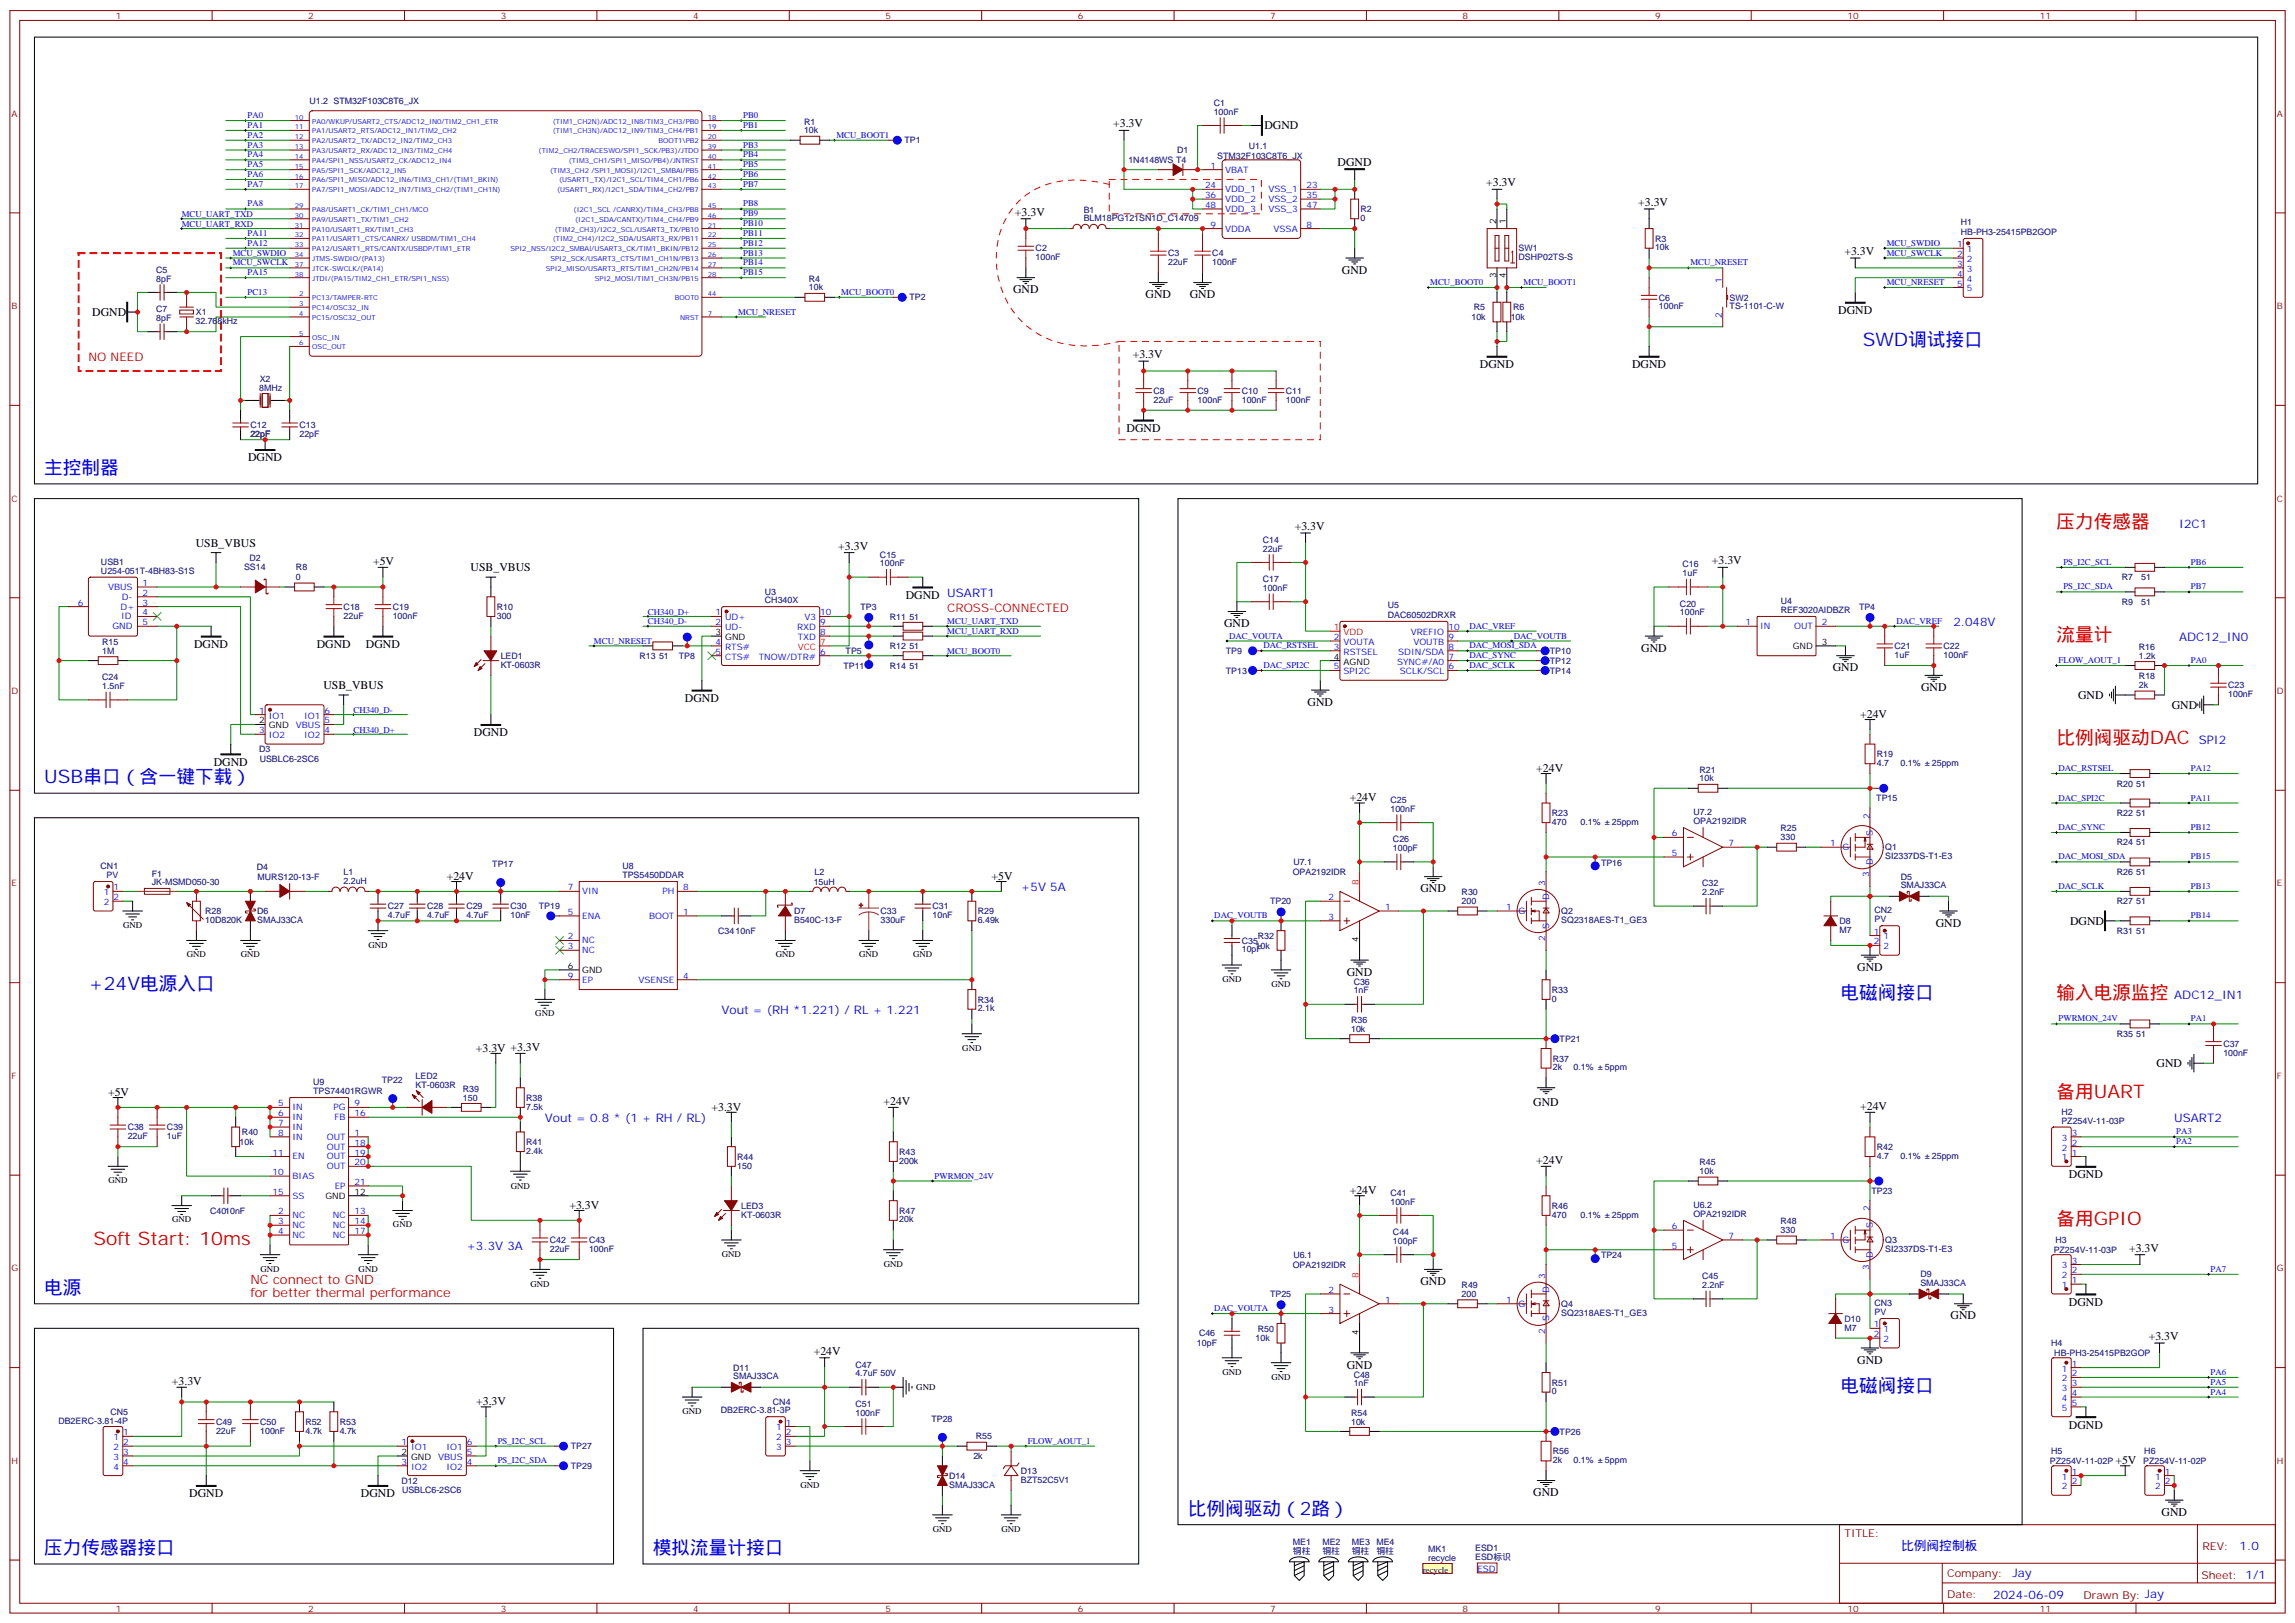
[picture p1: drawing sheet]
<svg xmlns="http://www.w3.org/2000/svg" width="825mm" height="583mm" viewBox="0 0 825 583" stroke-linecap="round" stroke-linejoin="round" font-family="sans-serif">
<defs><g id="words">
<g font-size="6.7" fill="#00f">
<text x="669.5" y="124.5">SWD调试接口</text>
<text x="15.9" y="170.3">主控制器</text>
<text x="15.9" y="281.4">USB串口（含一键下载）</text>
<text x="31.8" y="355.5">+24V电源入口</text>
<text x="661.5" y="359.1">电磁阀接口</text>
<text x="15.9" y="464.9">电源</text>
<text x="661.5" y="500.2">电磁阀接口</text>
<text x="426.9" y="544.3">比例阀驱动（2路）</text>
<text x="15.9" y="558.4">压力传感器接口</text>
<text x="234.6" y="558.4">模拟流量计接口</text>
</g>
<g font-size="6.7" fill="#f00">
<text x="739.1" y="189.7">压力传感器</text>
<text x="739.1" y="230.3">流量计</text>
<text x="739.1" y="267.3">比例阀驱动DAC</text>
<text x="739.1" y="359.1">输入电源监控</text>
<text x="739.1" y="394.3">备用UART</text>
<text x="739.1" y="440.2">备用GPIO</text>
<text x="33.5" y="447.3">Soft Start: 10ms</text>
</g>
<g font-size="4.6" fill="#f00">
<text x="90" y="461.4">NC connect to GND</text>
<text x="90" y="465.9">for better thermal performance</text>
</g>
<text font-size="4.6" fill="#00f" x="683.2" y="556.8">比例阀控制板</text>
<g font-size="4.2">
<text x="400.1" y="45.7">+3.3V</text>
<text x="454.4" y="46.5">DGND</text>
<text x="480.8" y="59.6">DGND</text>
<text x="534.1" y="66.9">+3.3V</text>
<text x="364.8" y="77.5">+3.3V</text>
<text x="588.8" y="74">+3.3V</text>
<text x="662.9" y="91.6">+3.3V</text>
<text x="482.3" y="98.4">GND</text>
<text x="364.1" y="105.4">GND</text>
<text x="411.7" y="107.2">GND</text>
<text x="427.6" y="107.2">GND</text>
<text x="33.1" y="113.5">DGND</text>
<text x="660.7" y="112.9">DGND</text>
<text x="407.1" y="128.6">+3.3V</text>
<text x="531.9" y="132.2">DGND</text>
<text x="586.6" y="132.3">DGND</text>
<text x="404.9" y="155.1">DGND</text>
<text x="89.2" y="165.8">DGND</text>
<text x="465.3" y="190.4">+3.3V</text>
<text x="70.4" y="196.5">USB_VBUS</text>
<text x="301.3" y="197.4">+3.3V</text>
<text x="134.1" y="203.1">+5V</text>
<text x="615.3" y="202.7">+3.3V</text>
<text x="169.1" y="205.3">USB_VBUS</text>
<text x="325.5" y="215.2">DGND USART1</text>
<text x="439.9" y="225.4">GND</text>
<text x="69.8" y="232.8">DGND</text>
<text x="113.9" y="232.8">DGND</text>
<text x="131.5" y="232.8">DGND</text>
<text x="589.9" y="234.2">GND</text>
<text x="658.7" y="241.2">GND</text>
<text x="116.2" y="247.6">USB_VBUS</text>
<text x="690.4" y="248.3">GND</text>
<text x="746.9" y="251.1">GND</text>
<text x="246.2" y="252.2">DGND</text>
<text x="469.9" y="253.6">GND</text>
<text x="668.5" y="257.8">+24V</text>
<text x="780.6" y="254.6">GND</text>
<text x="170.3" y="264.6">DGND</text>
<text x="76.8" y="275.1">DGND</text>
<text x="552.1" y="277.2">+24V</text>
<text x="485.1" y="287.8">+24V</text>
<text x="160.5" y="316">+24V</text>
<text x="356.3" y="316">+5V</text>
<text x="510.5" y="320.6">GND</text>
<text x="695.7" y="333">GND</text>
<text x="744" y="332.3">DGND</text>
<text x="484" y="350.6">GND</text>
<text x="667.5" y="348.8">GND</text>
<text x="171.1" y="378.1">+3.3V +3.3V</text>
<text x="775.1" y="383.4">GND</text>
<text x="38.8" y="393.6">+5V</text>
<text x="255.7" y="399.3">+3.3V</text>
<text x="317.5" y="397.2">+24V</text>
<text x="551.1" y="397.5">GND</text>
<text x="668.5" y="398.9">+24V</text>
<text x="552.1" y="418.3">+24V</text>
<text x="743.6" y="423.3">DGND</text>
<text x="485.1" y="428.9">+24V</text>
<text x="204.6" y="434.2">+3.3V</text>
<text x="765.2" y="449.7">+3.3V</text>
<text x="510.5" y="461.7">GND</text>
<text x="743.6" y="469.2">DGND</text>
<text x="701" y="474.1">GND</text>
<text x="772.2" y="481.4">+3.3V</text>
<text x="292.5" y="486.7">+24V</text>
<text x="484" y="491.7">GND</text>
<text x="667.5" y="489.9">GND</text>
<text x="61.8" y="497.7">+3.3V</text>
<text x="171.1" y="504.8">+3.3V</text>
<text x="743.6" y="513.3">DGND</text>
<text x="760.3" y="525.9">+5V</text>
<text x="68" y="538">DGND</text>
<text x="129.7" y="538">DGND</text>
<text x="551.1" y="537.6">GND</text>
<text x="776.9" y="544.6">GND</text>
</g>
<g font-size="4.2" fill="#f00">
<text x="31.8" y="129.8">NO NEED</text>
<text x="340.5" y="219.7">CROSS-CONNECTED</text>
</g>
<g font-size="4.2" fill="#00f">
<text x="783.2" y="189.7">I2C1</text>
<text x="702.1" y="225">2.048V</text>
<text x="783.2" y="230.3">ADC12_IN0</text>
<text x="790.3" y="267.3">SPI2</text>
<text x="366.9" y="320.3">+5V 5A</text>
<text x="781.4" y="359.1">ADC12_IN1</text>
<text x="259.3" y="364.3">Vout = (RH *1.221) / RL + 1.221</text>
<text x="195.8" y="403.2">Vout = 0.8 * (1 + RH / RL)</text>
<text x="781.4" y="403.2">USART2</text>
<text x="167.6" y="449">+3.3V 3A</text>
<text x="804.9" y="557.1">1.0</text>
<text x="723.3" y="566.6">Jay</text>
<text x="716.4" y="574.4">2024-06-09</text>
</g>
<g font-size="3.9" fill="#800">
<text x="662.9" y="552.4">TITLE:</text>
<text x="791.5" y="557.1">REV:</text>
<text x="699.8" y="566.6">Company:</text>
<text x="791.2" y="567.2">Sheet: 1/1</text>
<text x="699.8" y="574.3">Date:</text>
<text x="748.8" y="574.3">Drawn By: Jay</text>
</g>
<g font-size="3.2" fill="#800">
<text x="41.7" y="6.8">1</text>
<text x="110.8" y="6.8">2</text>
<text x="180" y="6.8">3</text>
<text x="249.1" y="6.8">4</text>
<text x="318.2" y="6.8">5</text>
<text x="387.4" y="6.8">6</text>
<text x="456.5" y="6.8">7</text>
<text x="525.7" y="6.8">8</text>
<text x="594.8" y="6.8">9</text>
<text x="664" y="6.8">10</text>
<text x="733.1" y="6.8">11</text>
<text x="4.1" y="41.9">A</text>
<text x="818.3" y="41.9">A</text>
<text x="4.1" y="111.1">B</text>
<text x="818.3" y="111.1">B</text>
<text x="4.1" y="180.2">C</text>
<text x="818.3" y="180.2">C</text>
<text x="4.1" y="249.3">D</text>
<text x="818.3" y="249.3">D</text>
<text x="4.1" y="318.5">E</text>
<text x="818.3" y="318.5">E</text>
<text x="4.1" y="387.6">F</text>
<text x="818.3" y="387.6">F</text>
<text x="4.1" y="456.8">G</text>
<text x="818.3" y="456.8">G</text>
<text x="4.1" y="525.9">H</text>
<text x="818.3" y="525.9">H</text>
<text x="41.7" y="579">1</text>
<text x="110.8" y="579">2</text>
<text x="180" y="579">3</text>
<text x="249.1" y="579">4</text>
<text x="318.2" y="579">5</text>
<text x="387.4" y="579">6</text>
<text x="456.5" y="579">7</text>
<text x="525.7" y="579">8</text>
<text x="594.8" y="579">9</text>
<text x="664" y="579">10</text>
<text x="733.1" y="579">11</text>
</g>
<g font-size="3.2" fill="#000080">
<text x="111.2" y="37.4">U1.2 STM32F103C8T6_JX</text>
<text x="436.2" y="41.2">100nF</text>
<text x="436.2" y="38.1">C1</text>
<text x="289" y="47.9">10k</text>
<text x="289" y="44.7">R1</text>
<text x="325.1" y="51.6">TP1</text>
<text x="448.8" y="53.6">U1.1</text>
<text x="405.5" y="58.6">1N4148WS T4</text>
<text x="423" y="55.1">D1</text>
<text x="437.5" y="57.2">STM32F103C8T6_JX</text>
<text x="389.5" y="76.4">B1</text>
<text x="489" y="76.2">R2</text>
<text x="389.5" y="79.5">BLM18PG121SN1D_C14709</text>
<text x="489" y="79.4">0</text>
<text x="704.7" y="80.9">H1</text>
<text x="594.8" y="90">10k</text>
<text x="594.8" y="86.8">R3</text>
<text x="704.7" y="84.3">HB-PH3-25415PB2GOP</text>
<text x="372.2" y="93.5">100nF</text>
<text x="372.2" y="90.4">C2</text>
<text x="419.8" y="95.2">22uF</text>
<text x="419.8" y="92.1">C3</text>
<text x="435.7" y="95.2">100nF</text>
<text x="435.7" y="92.1">C4</text>
<text x="545.8" y="93.5">DSHP02TS-S</text>
<text x="545.8" y="90.3">SW1</text>
<text x="56.1" y="101.2">8pF</text>
<text x="56.1" y="98">C5</text>
<text x="290.7" y="101.2">R4</text>
<text x="290.7" y="104.4">10k</text>
<text x="326.9" y="108">TP2</text>
<text x="596.2" y="108">C6</text>
<text x="621.6" y="108">SW2</text>
<text x="56.1" y="112.1">C7</text>
<text x="70.4" y="113.3">X1</text>
<text x="529.7" y="111.5">R5</text>
<text x="543.8" y="111.5">R6</text>
<text x="596.2" y="111.1">100nF</text>
<text x="621.6" y="111.1">TS-1101-C-W</text>
<text x="56.1" y="115.3">8pF</text>
<text x="70.2" y="116.4">32.768kHz</text>
<text x="528.8" y="115">10k</text>
<text x="543" y="115">10k</text>
<text x="93.3" y="137.2">X2</text>
<text x="93.2" y="140.3">8MHz</text>
<text x="414.5" y="141.5">C8</text>
<text x="430.4" y="141.5">C9</text>
<text x="446.3" y="141.5">C10</text>
<text x="462.2" y="141.5">C11</text>
<text x="414.5" y="144.6">22uF</text>
<text x="430.4" y="144.6">100nF</text>
<text x="446.3" y="144.6">100nF</text>
<text x="462.2" y="144.6">100nF</text>
<text x="90" y="153.8">C12</text>
<text x="107.6" y="153.8">C13</text>
<text x="90" y="157">22pF</text>
<text x="107.6" y="157">22pF</text>
<text x="453.9" y="195">C14</text>
<text x="36.3" y="203">USB1</text>
<text x="89.7" y="201.4">D2</text>
<text x="316.3" y="203.5">100nF</text>
<text x="316.3" y="200.3">C15</text>
<text x="453.9" y="198.2">22uF</text>
<text x="604.7" y="203.9">C16</text>
<text x="36.3" y="206.1">U254-051T-4BH83-S1S</text>
<text x="87.7" y="205">SS14</text>
<text x="106.4" y="208.4">0</text>
<text x="106.4" y="205">R8</text>
<text x="453.9" y="209.1">C17</text>
<text x="604.7" y="207">1uF</text>
<text x="762.5" y="208.5">R7</text>
<text x="769.6" y="208.5">51</text>
<text x="274.9" y="213.6">U3</text>
<text x="453.9" y="212.3">100nF</text>
<text x="123.5" y="219.1">C18</text>
<text x="141.1" y="219.1">C19</text>
<text x="178.5" y="219.1">R10</text>
<text x="274.9" y="216.8">CH340X</text>
<text x="309.2" y="219.1">TP3</text>
<text x="498.8" y="221.9">DAC60502DRXR</text>
<text x="498.8" y="218.5">U5</text>
<text x="603.8" y="221.1">100nF</text>
<text x="603.8" y="218">C20</text>
<text x="640" y="220.3">REF3020AIDBZR</text>
<text x="640" y="217.1">U4</text>
<text x="668.1" y="219.1">TP4</text>
<text x="762.5" y="217.3">R9</text>
<text x="769.6" y="217.3">51</text>
<text x="123.5" y="222.2">22uF</text>
<text x="141.1" y="222.2">100nF</text>
<text x="178.5" y="222.3">300</text>
<text x="319.8" y="222.6">R11</text>
<text x="326.8" y="222.6">51</text>
<text x="36.7" y="231.7">R15</text>
<text x="319.8" y="233.2">R12</text>
<text x="326.8" y="233.2">51</text>
<text x="680.9" y="233.2">C21</text>
<text x="698.5" y="233.2">C22</text>
<text x="768.7" y="233.5">R16</text>
<text x="36.7" y="234.9">1M</text>
<text x="180" y="239.9">KT-0603R</text>
<text x="180" y="236.7">LED1</text>
<text x="229.8" y="236.7">R13</text>
<text x="236.9" y="236.7">51</text>
<text x="244" y="236.7">TP8</text>
<text x="303.9" y="235">TP5</text>
<text x="440.6" y="235">TP9</text>
<text x="557" y="235">TP10</text>
<text x="557" y="238.5">TP12</text>
<text x="680.9" y="236.4">1uF</text>
<text x="698.5" y="236.4">100nF</text>
<text x="768.7" y="236.6">1.2k</text>
<text x="36.7" y="244.4">C24</text>
<text x="303.1" y="240.3">TP11</text>
<text x="319.8" y="240.2">R14</text>
<text x="326.8" y="240.2">51</text>
<text x="440.6" y="242">TP13</text>
<text x="557" y="242">TP14</text>
<text x="768.7" y="244.1">R18</text>
<text x="36.7" y="247.6">1.5nF</text>
<text x="768.7" y="247.2">2k</text>
<text x="800.8" y="250.5">100nF</text>
<text x="800.8" y="247.3">C23</text>
<text x="93.2" y="270.3">D3</text>
<text x="93.3" y="273.7">USBLC6-2SC6</text>
<text x="674.5" y="275.2">4.7</text>
<text x="674.5" y="272">R19</text>
<text x="683" y="275.2">0.1%</text>
<text x="694.3" y="275.2">25ppm</text>
<text x="610.8" y="280.7">10k</text>
<text x="610.8" y="277.6">R21</text>
<text x="674.3" y="287.9">TP15</text>
<text x="760.8" y="282.6">R20</text>
<text x="767.8" y="282.6">51</text>
<text x="499.7" y="291.7">100nF</text>
<text x="499.7" y="288.5">C25</text>
<text x="557.8" y="293.2">R23</text>
<text x="608.6" y="292.9">U7.2</text>
<text x="760.8" y="293.2">R22</text>
<text x="767.8" y="293.2">51</text>
<text x="557.8" y="296.3">470</text>
<text x="568" y="296.3">0.1%</text>
<text x="579.3" y="296.3">25ppm</text>
<text x="608.6" y="296">OPA2192IDR</text>
<text x="640" y="298.7">R25</text>
<text x="500.6" y="305.8">100pF</text>
<text x="500.6" y="302.6">C26</text>
<text x="640" y="301.9">330</text>
<text x="677.5" y="305.6">Q1</text>
<text x="760.8" y="303.7">R24</text>
<text x="767.8" y="303.7">51</text>
<text x="176.9" y="311.5">TP17</text>
<text x="464.8" y="310.8">U7.1</text>
<text x="575.4" y="311">TP16</text>
<text x="677.5" y="308.7">SI2337DS-T1-E3</text>
<text x="36.2" y="312.3">CN1</text>
<text x="38.3" y="315.4">PV</text>
<text x="54.6" y="315">F1</text>
<text x="92.3" y="312.6">D4</text>
<text x="92.6" y="316.1">MURS120-13-F</text>
<text x="123.4" y="317.7">2.2uH</text>
<text x="123.4" y="314.5">L1</text>
<text x="223.7" y="315.4">TPS5450DDAR</text>
<text x="223.7" y="312.3">U8</text>
<text x="292.4" y="317.9">15uH</text>
<text x="292.8" y="314.3">L2</text>
<text x="464.6" y="314.3">OPA2192IDR</text>
<text x="683.1" y="316">D5</text>
<text x="760.8" y="314.3">R26</text>
<text x="767.8" y="314.3">51</text>
<text x="54.6" y="318.1">JK-MSMD050-30</text>
<text x="525.3" y="321.7">R30</text>
<text x="611.7" y="321.7">2.2nF</text>
<text x="611.7" y="318.5">C32</text>
<text x="683.1" y="319.2">SMAJ33CA</text>
<text x="73.8" y="328.5">R28</text>
<text x="92.5" y="328.5">D6</text>
<text x="139.4" y="329.8">4.7uF</text>
<text x="139.4" y="326.7">C27</text>
<text x="153.5" y="329.8">4.7uF</text>
<text x="153.5" y="326.7">C28</text>
<text x="167.6" y="329.8">4.7uF</text>
<text x="167.6" y="326.7">C29</text>
<text x="183.5" y="329.8">10nF</text>
<text x="183.5" y="326.7">C30</text>
<text x="193.7" y="326.7">TP19</text>
<text x="285.4" y="328.4">D7</text>
<text x="316.5" y="328.5">C33</text>
<text x="335.2" y="329.8">10nF</text>
<text x="335.2" y="326.7">C31</text>
<text x="351.4" y="328.5">R29</text>
<text x="456.5" y="324.9">TP20</text>
<text x="525.3" y="324.8">200</text>
<text x="561.1" y="328.5">Q2</text>
<text x="673.7" y="328.2">CN2</text>
<text x="760.8" y="324.9">R27</text>
<text x="767.8" y="324.9">51</text>
<text x="73.8" y="331.6">10D820K</text>
<text x="92.5" y="331.6">SMAJ33CA</text>
<text x="258.1" y="335.5">C3410nF</text>
<text x="285.4" y="331.6">B540C-13-F</text>
<text x="316.5" y="331.6">330uF</text>
<text x="351.4" y="331.6">6.49k</text>
<text x="561.1" y="331.6">SQ2318AES-T1_GE3</text>
<text x="661.1" y="335.2">M7</text>
<text x="661.1" y="332">D8</text>
<text x="673.7" y="331.3">PV</text>
<text x="760.8" y="335.5">R31</text>
<text x="767.8" y="335.5">51</text>
<text x="446.3" y="339">C35</text>
<text x="451.2" y="340.8">10k</text>
<text x="452.1" y="337.3">R32</text>
<text x="446.3" y="342.2">10pF</text>
<text x="486.5" y="353.8">C36</text>
<text x="486.5" y="356.9">1nF</text>
<text x="557.8" y="359.8">0</text>
<text x="557.8" y="356.7">R33</text>
<text x="351.4" y="363.4">2.1k</text>
<text x="351.4" y="360.2">R34</text>
<text x="485.6" y="370.7">10k</text>
<text x="485.6" y="367.5">R36</text>
<text x="560.5" y="374.3">TP21</text>
<text x="760.8" y="372.5">R35</text>
<text x="767.8" y="372.5">51</text>
<text x="799.1" y="376.1">C37</text>
<text x="558.1" y="381.4">R37</text>
<text x="799.1" y="379.2">100nF</text>
<text x="112.6" y="389.9">U9</text>
<text x="137.2" y="389">TP22</text>
<text x="149.4" y="387.6">LED2</text>
<text x="558.1" y="384.5">2k</text>
<text x="565.5" y="384.5">0.1%</text>
<text x="576.8" y="384.5">5ppm</text>
<text x="112.6" y="393">TPS74401RGWR</text>
<text x="149.4" y="390.8">KT-0603R</text>
<text x="166.3" y="395.4">150</text>
<text x="166.3" y="392.2">R39</text>
<text x="189.1" y="395.5">R38</text>
<text x="189.1" y="398.6">7.5k</text>
<text x="740.9" y="400.7">H2</text>
<text x="45.9" y="406.1">C38</text>
<text x="60" y="406.1">C39</text>
<text x="87" y="407.8">R40</text>
<text x="740.9" y="403.9">PZ254V-11-03P</text>
<text x="45.9" y="409.2">22uF</text>
<text x="60" y="409.2">1uF</text>
<text x="86.1" y="411.4">10k</text>
<text x="189.1" y="411.4">R41</text>
<text x="674.5" y="413.1">R42</text>
<text x="189.1" y="414.5">2.4k</text>
<text x="265" y="419.9">150</text>
<text x="265" y="416.7">R44</text>
<text x="323.2" y="418">200k</text>
<text x="323.2" y="414.9">R43</text>
<text x="610.8" y="418.7">R45</text>
<text x="674.5" y="416.3">4.7</text>
<text x="683" y="416.3">0.1%</text>
<text x="694.3" y="416.3">25ppm</text>
<text x="610.8" y="421.9">10k</text>
<text x="499.7" y="429.6">C41</text>
<text x="672.6" y="429">TP23</text>
<text x="75.5" y="436">C4010nF</text>
<text x="266.4" y="437.5">KT-0603R</text>
<text x="266.4" y="434.3">LED3</text>
<text x="323.2" y="436">R47</text>
<text x="499.7" y="432.8">100nF</text>
<text x="557.8" y="437.5">470</text>
<text x="557.8" y="434.3">R46</text>
<text x="568" y="437.5">0.1%</text>
<text x="579.3" y="437.5">25ppm</text>
<text x="608.6" y="437.1">OPA2192IDR</text>
<text x="608.6" y="434">U6.2</text>
<text x="323.2" y="439.2">20k</text>
<text x="500.6" y="443.7">C44</text>
<text x="640" y="443">330</text>
<text x="640" y="439.8">R48</text>
<text x="197.6" y="449.8">22uF</text>
<text x="197.6" y="446.6">C42</text>
<text x="211.7" y="449.8">100nF</text>
<text x="211.7" y="446.6">C43</text>
<text x="500.6" y="446.9">100pF</text>
<text x="677.5" y="449.8">SI2337DS-T1-E3</text>
<text x="677.5" y="446.7">Q3</text>
<text x="738.8" y="446.6">H3</text>
<text x="464.6" y="455.4">OPA2192IDR</text>
<text x="464.8" y="451.9">U6.1</text>
<text x="575.4" y="452.1">TP24</text>
<text x="738.1" y="450.2">PZ254V-11-03P</text>
<text x="611.7" y="459.6">C45</text>
<text x="690.2" y="458.9">D9</text>
<text x="456.5" y="466.1">TP25</text>
<text x="525.3" y="465.9">200</text>
<text x="525.3" y="462.8">R49</text>
<text x="611.7" y="462.8">2.2nF</text>
<text x="690.2" y="462.1">SMAJ33CA</text>
<text x="561.1" y="472.7">SQ2318AES-T1_GE3</text>
<text x="561.1" y="469.6">Q4</text>
<text x="673.7" y="472.4">PV</text>
<text x="673.7" y="469.3">CN3</text>
<text x="452.1" y="478.4">R50</text>
<text x="662.9" y="478.1">M7</text>
<text x="662.9" y="474.9">D10</text>
<text x="430.2" y="483.7">10pF</text>
<text x="430.9" y="480.1">C46</text>
<text x="451.2" y="481.9">10k</text>
<text x="737.2" y="483.7">H4</text>
<text x="307.4" y="491.3">C47</text>
<text x="738.3" y="487.2">HB-PH3-25415PB2GOP</text>
<text x="263.5" y="495.6">SMAJ33CA</text>
<text x="263.5" y="492.4">D11</text>
<text x="307.4" y="494.5">4.7uF 50V</text>
<text x="486.5" y="494.9">C48</text>
<text x="557.8" y="497.8">R51</text>
<text x="486.5" y="498.1">1nF</text>
<text x="557.8" y="500.9">0</text>
<text x="39.7" y="508.3">CN5</text>
<text x="259.1" y="507.8">DB2ERC-3.81-3P</text>
<text x="277.8" y="504.6">CN4</text>
<text x="307.5" y="508.6">100nF</text>
<text x="307.5" y="505.5">C51</text>
<text x="485.6" y="508.6">R54</text>
<text x="21" y="511.5">DB2ERC-3.81-4P</text>
<text x="77.6" y="515.1">22uF</text>
<text x="77.6" y="511.9">C49</text>
<text x="93.5" y="515">100nF</text>
<text x="93.5" y="511.9">C50</text>
<text x="109.7" y="515.1">4.7k</text>
<text x="109.7" y="511.9">R52</text>
<text x="122.1" y="515.1">4.7k</text>
<text x="122.1" y="511.9">R53</text>
<text x="334.8" y="510.8">TP28</text>
<text x="485.6" y="511.8">10k</text>
<text x="560.5" y="515.4">TP26</text>
<text x="205.2" y="520.7">TP27</text>
<text x="350.7" y="517.2">R55</text>
<text x="205.2" y="527.8">TP29</text>
<text x="349.8" y="524.2">2k</text>
<text x="558.1" y="525.7">2k</text>
<text x="558.1" y="522.5">R56</text>
<text x="565.5" y="525.7">0.1%</text>
<text x="576.8" y="525.7">5ppm</text>
<text x="736.8" y="526">PZ254V-11-02P</text>
<text x="737.2" y="522.5">H5</text>
<text x="770.3" y="526">PZ254V-11-02P</text>
<text x="770.7" y="522.5">H6</text>
<text x="144.3" y="533.1">D12</text>
<text x="341.2" y="531.3">D14</text>
<text x="366.9" y="532.7">BZT52C5V1</text>
<text x="366.9" y="529.5">D13</text>
<text x="144.5" y="536.5">USBLC6-2SC6</text>
<text x="341.2" y="534.4">SMAJ33CA</text>
<text x="464.7" y="555">ME1</text>
<text x="475.3" y="555">ME2</text>
<text x="485.8" y="555">ME3</text>
<text x="494.7" y="555">ME4</text>
<text x="513.3" y="557.6">MK1</text>
<text x="530.2" y="557.4">ESD1</text>
<text x="464.7" y="558.3">铜柱</text>
<text x="475.3" y="558.3">铜柱</text>
<text x="485.8" y="558.3">铜柱</text>
<text x="494.7" y="558.3">铜柱</text>
<text x="513.3" y="560.7">recycle</text>
<text x="530.2" y="560.5">ESD标识</text>
<text x="511.4" y="565.3">recycle</text>
</g>
<g font-size="3.2" fill="#00f">
<text x="88.9" y="42.4">PA0</text>
<text x="88.9" y="46">PA1</text>
<text x="267.1" y="42.4">PB0</text>
<text x="267.1" y="46">PB1</text>
<text x="88.9" y="49.5">PA2</text>
<text x="88.9" y="53">PA3</text>
<text x="267.1" y="53">PB3</text>
<text x="300.6" y="49.5">MCU_BOOT1</text>
<text x="88.9" y="56.6">PA4</text>
<text x="267.1" y="56.6">PB4</text>
<text x="88.9" y="60.1">PA5</text>
<text x="88.9" y="63.6">PA6</text>
<text x="267.1" y="63.6">PB6</text>
<text x="267.1" y="60.1">PB5</text>
<text x="435.1" y="60.6">1</text>
<text x="440.3" y="62">VBAT</text>
<text x="88.9" y="67.1">PA7</text>
<text x="267.1" y="67.1">PB7</text>
<text x="433.1" y="67.7">24</text>
<text x="433.1" y="71.2">36</text>
<text x="440.3" y="69.1">VDD_1</text>
<text x="455.9" y="69.1">VSS_1</text>
<text x="469.6" y="67.7">23</text>
<text x="469.6" y="71.2">35</text>
<text x="65.3" y="78">MCU_UART_TXD</text>
<text x="88.9" y="74.2">PA8</text>
<text x="267.1" y="74.2">PB8</text>
<text x="267.1" y="77.7">PB9</text>
<text x="433.1" y="74.7">48</text>
<text x="440.3" y="72.6">VDD_2</text>
<text x="440.3" y="76.1">VDD_3</text>
<text x="455.9" y="72.6">VSS_2</text>
<text x="455.9" y="76.1">VSS_3</text>
<text x="469.6" y="74.7">47</text>
<text x="65.3" y="81.5">MCU_UART_RXD</text>
<text x="267.1" y="81.2">PB10</text>
<text x="435.1" y="81.8">9</text>
<text x="440.3" y="83.2">VDDA</text>
<text x="457.7" y="83.2">VSSA</text>
<text x="469.6" y="81.8">8</text>
<text x="88.9" y="88.3">PA12</text>
<text x="88.9" y="84.8">PA11</text>
<text x="267.1" y="88.3">PB12</text>
<text x="267.1" y="84.8">PB11</text>
<text x="678.1" y="88.3">MCU_SWDIO</text>
<text x="703.4" y="88.8">1</text>
<text x="83.6" y="95.4">MCU_SWCLK</text>
<text x="83.6" y="91.8">MCU_SWDIO</text>
<text x="267.1" y="95.4">PB14</text>
<text x="267.1" y="91.8">PB13</text>
<text x="607.5" y="95.4">MCU_NRESET</text>
<text x="678.1" y="91.8">MCU_SWCLK</text>
<text x="703.4" y="92.4">2</text>
<text x="703.4" y="95.9">3</text>
<text x="706.9" y="90.6">1</text>
<text x="706.9" y="94.1">2</text>
<text x="88.9" y="98.9">PA15</text>
<text x="267.1" y="98.9">PB15</text>
<text x="618.8" y="101.5" transform="rotate(-90 618.8 101.5)">1</text>
<text x="703.4" y="99.4">4</text>
<text x="706.9" y="97.6">3</text>
<text x="706.9" y="101.2">4</text>
<text x="88.9" y="105.9">PC13</text>
<text x="302.4" y="105.9">MCU_BOOT0</text>
<text x="514" y="102.4">MCU_BOOT0</text>
<text x="547.5" y="102.4">MCU_BOOT1</text>
<text x="678.1" y="102.4">MCU_NRESET</text>
<text x="703.4" y="102.9">5</text>
<text x="706.9" y="104.7">5</text>
<text x="265.3" y="113">MCU_NRESET</text>
<text x="618.8" y="114.1" transform="rotate(-90 618.8 114.1)">2</text>
<text x="741.6" y="203">PS_I2C_SCL</text>
<text x="787.4" y="203">PB6</text>
<text x="38.8" y="211.9">VBUS</text>
<text x="43.8" y="215.5">D-</text>
<text x="51.2" y="214.1">2</text>
<text x="51.2" y="210.5">1</text>
<text x="741.6" y="211.8">PS_I2C_SDA</text>
<text x="787.4" y="211.8">PB7</text>
<text x="28" y="217.6">6</text>
<text x="43.3" y="219">D+</text>
<text x="51.2" y="221.1">4</text>
<text x="51.2" y="217.6">3</text>
<text x="232.9" y="220.8">CH340_D+</text>
<text x="257.1" y="221.1">1</text>
<text x="294.8" y="221.1">10</text>
<text x="40.4" y="226.1">GND</text>
<text x="43.5" y="222.5">ID</text>
<text x="51.2" y="224.6">5</text>
<text x="232.9" y="224.4">CH340_D-</text>
<text x="257.1" y="224.6">2</text>
<text x="260.6" y="222.9">UD+</text>
<text x="260.6" y="226.4">UD-</text>
<text x="286.5" y="226.4">RXD</text>
<text x="289.1" y="222.9">V3</text>
<text x="294.8" y="224.6">9</text>
<text x="340.5" y="224.4">MCU_UART_TXD</text>
<text x="340.5" y="227.9">MCU_UART_RXD</text>
<text x="520.6" y="226.4">10</text>
<text x="528.1" y="225.9">DAC_VREF</text>
<text x="627.4" y="224.6">1</text>
<text x="632.6" y="226.1">IN</text>
<text x="644.8" y="226.1">OUT</text>
<text x="654.8" y="224.6">2</text>
<text x="681.6" y="224.1">DAC_VREF</text>
<text x="213.5" y="231.4">MCU_NRESET</text>
<text x="257.1" y="231.7">4</text>
<text x="260.6" y="233.5">RTS#</text>
<text x="286.7" y="229.9">TXD</text>
<text x="294.8" y="228.2">8</text>
<text x="441.7" y="229.4">DAC_VOUTA</text>
<text x="454.1" y="232.9">DAC_RSTSEL</text>
<text x="479.4" y="229.9">2</text>
<text x="479.4" y="233.5">3</text>
<text x="482.9" y="231.7">VOUTA</text>
<text x="507" y="228.2">VREFIO</text>
<text x="508" y="231.7">VOUTB</text>
<text x="520.6" y="233.5">8</text>
<text x="520.6" y="229.9">9</text>
<text x="528.1" y="232.9">DAC_MOSI_SDA</text>
<text x="544" y="229.4">DAC_VOUTB</text>
<text x="257.1" y="235.2">5</text>
<text x="260.6" y="237">CTS#</text>
<text x="272.7" y="237">TNOW/DTR#</text>
<text x="294.8" y="235.2">6</text>
<text x="340.5" y="234.9">MCU_BOOT0</text>
<text x="454.1" y="240">DAC_SPI2C</text>
<text x="482.9" y="235.2">RSTSEL</text>
<text x="502.1" y="238.8">SYNC#/A0</text>
<text x="502.5" y="235.2">SDIN/SDA</text>
<text x="520.6" y="237">7</text>
<text x="528.1" y="236.5">DAC_SYNC</text>
<text x="528.1" y="240">DAC_SCLK</text>
<text x="739.8" y="238.2">FLOW_AOUT_1</text>
<text x="787.4" y="238.2">PA0</text>
<text x="479.4" y="240.5">5</text>
<text x="482.9" y="242.3">SPI2C</text>
<text x="503.1" y="242.3">SCLK/SCL</text>
<text x="520.6" y="240.5">6</text>
<text x="93.1" y="256.4">1</text>
<text x="116.6" y="256.4">6</text>
<text x="127" y="256.1">CH340_D-</text>
<text x="93.1" y="263.5">3</text>
<text x="96.6" y="258.2">IO1</text>
<text x="106.3" y="261.7">VBUS</text>
<text x="109.3" y="258.2">IO1</text>
<text x="116.6" y="263.5">4</text>
<text x="116.6" y="259.9">5</text>
<text x="127" y="263.2">CH340_D+</text>
<text x="96.6" y="265.2">IO2</text>
<text x="109.3" y="265.2">IO2</text>
<text x="739.8" y="277">DAC_RSTSEL</text>
<text x="787.4" y="277">PA12</text>
<text x="739.8" y="287.6">DAC_SPI2C</text>
<text x="787.4" y="287.6">PA11</text>
<text x="672.1" y="294.1" transform="rotate(-90 672.1 294.1)">2</text>
<text x="739.8" y="298.2">DAC_SYNC</text>
<text x="787.4" y="298.2">PB12</text>
<text x="600.9" y="300.5">6</text>
<text x="621.3" y="304">7</text>
<text x="657.7" y="304">1</text>
<text x="662.2" y="305.4">G</text>
<text x="673.1" y="300.2" transform="rotate(-90 673.1 300.2)">S</text>
<text x="600.9" y="307.6">5</text>
<text x="673.1" y="310.7" transform="rotate(-90 673.1 310.7)">D</text>
<text x="739.8" y="308.8">DAC_MOSI_SDA</text>
<text x="787.4" y="308.8">PB15</text>
<text x="671.7" y="315.2" transform="rotate(-90 671.7 315.2)">3</text>
<text x="37.3" y="321.7">1</text>
<text x="40.8" y="319.9">1</text>
<text x="40.8" y="323.4">2</text>
<text x="204" y="319.9">7</text>
<text x="209.2" y="321.3">VIN</text>
<text x="238.1" y="321.3">PH</text>
<text x="245.6" y="319.9">8</text>
<text x="477.4" y="323.4">2</text>
<text x="555.3" y="318.5" transform="rotate(-90 555.3 318.5)">3</text>
<text x="556.7" y="323.4" transform="rotate(-90 556.7 323.4)">D</text>
<text x="739.8" y="319.4">DAC_SCLK</text>
<text x="787.4" y="319.4">PB13</text>
<text x="37.3" y="325.2">2</text>
<text x="204" y="328.7">5</text>
<text x="245.6" y="328.7">1</text>
<text x="436.4" y="330">DAC_VOUTB</text>
<text x="497.8" y="327">1</text>
<text x="541.3" y="327">1</text>
<text x="545.8" y="328.4">G</text>
<text x="787.4" y="330">PB14</text>
<text x="209.2" y="330.1">ENA</text>
<text x="233.3" y="330.1">BOOT</text>
<text x="477.4" y="330.5">3</text>
<text x="556.7" y="333.7" transform="rotate(-90 556.7 333.7)">S</text>
<text x="673.4" y="335.8">1</text>
<text x="204" y="337.5">2</text>
<text x="204" y="341.1">3</text>
<text x="209.2" y="338.9">NC</text>
<text x="555.3" y="338.1" transform="rotate(-90 555.3 338.1)">2</text>
<text x="673.4" y="339.3">2</text>
<text x="676.9" y="337.5">1</text>
<text x="676.9" y="341.1">2</text>
<text x="209.2" y="342.5">NC</text>
<text x="204" y="351.6">9</text>
<text x="209.2" y="353.1">EP</text>
<text x="229.5" y="353.1">VSENSE</text>
<text x="245.6" y="351.6">4</text>
<text x="739.8" y="367">PWRMON_24V</text>
<text x="787.4" y="367">PA1</text>
<text x="100" y="397.5">5</text>
<text x="100" y="401">6</text>
<text x="105.2" y="398.9">IN</text>
<text x="119.8" y="398.9">PG</text>
<text x="127.4" y="397.5">9</text>
<text x="127.4" y="401">16</text>
<text x="100" y="404.6">7</text>
<text x="105.2" y="402.4">IN</text>
<text x="105.2" y="406">IN</text>
<text x="120.2" y="402.4">FB</text>
<text x="782.1" y="407.6">PA3</text>
<text x="100" y="408.1">8</text>
<text x="105.2" y="409.5">IN</text>
<text x="117.4" y="409.5">OUT</text>
<text x="117.4" y="413">OUT</text>
<text x="127.4" y="408.1">1</text>
<text x="127.4" y="411.6">18</text>
<text x="741.1" y="413.4">2</text>
<text x="741.1" y="409.9">3</text>
<text x="744.6" y="411.6">2</text>
<text x="744.6" y="408.1">3</text>
<text x="782.1" y="411.1">PA2</text>
<text x="98" y="415.1">11</text>
<text x="105.2" y="416.6">EN</text>
<text x="117.4" y="416.6">OUT</text>
<text x="127.4" y="415.1">19</text>
<text x="127.4" y="418.7">20</text>
<text x="741.1" y="416.9">1</text>
<text x="744.6" y="415.1">1</text>
<text x="98" y="422.2">10</text>
<text x="105.2" y="423.6">BIAS</text>
<text x="117.4" y="420.1">OUT</text>
<text x="127.4" y="425.7">21</text>
<text x="335.9" y="423.4">PWRMON_24V</text>
<text x="98" y="429.3">15</text>
<text x="105.2" y="430.7">SS</text>
<text x="120.3" y="427.1">EP</text>
<text x="100" y="436.3">2</text>
<text x="105.2" y="437.7">NC</text>
<text x="119.6" y="437.7">NC</text>
<text x="127.4" y="436.3">13</text>
<text x="672.1" y="435.3" transform="rotate(-90 672.1 435.3)">2</text>
<text x="100" y="439.8">3</text>
<text x="100" y="443.4">4</text>
<text x="105.2" y="441.3">NC</text>
<text x="119.6" y="441.3">NC</text>
<text x="127.4" y="439.8">14</text>
<text x="127.4" y="443.4">17</text>
<text x="600.9" y="441.6">6</text>
<text x="673.1" y="441.3" transform="rotate(-90 673.1 441.3)">S</text>
<text x="105.2" y="444.8">NC</text>
<text x="119.6" y="444.8">NC</text>
<text x="600.9" y="448.7">5</text>
<text x="621.3" y="445.1">7</text>
<text x="657.7" y="445.1">1</text>
<text x="662.2" y="446.5">G</text>
<text x="673.1" y="451.8" transform="rotate(-90 673.1 451.8)">D</text>
<text x="741.1" y="455.7">3</text>
<text x="744.6" y="454">3</text>
<text x="555.3" y="459.6" transform="rotate(-90 555.3 459.6)">3</text>
<text x="671.7" y="456.3" transform="rotate(-90 671.7 456.3)">3</text>
<text x="741.1" y="459.2">2</text>
<text x="744.6" y="461">1</text>
<text x="744.6" y="457.5">2</text>
<text x="794.5" y="457">PA7</text>
<text x="477.4" y="464.5">2</text>
<text x="556.7" y="464.5" transform="rotate(-90 556.7 464.5)">D</text>
<text x="741.1" y="462.8">1</text>
<text x="436.4" y="471.1">DAC_VOUTA</text>
<text x="477.4" y="471.6">3</text>
<text x="497.8" y="468.1">1</text>
<text x="541.3" y="468.1">1</text>
<text x="545.8" y="469.5">G</text>
<text x="555.3" y="479.3" transform="rotate(-90 555.3 479.3)">2</text>
<text x="556.7" y="474.8" transform="rotate(-90 556.7 474.8)">S</text>
<text x="673.4" y="476.9">1</text>
<text x="676.9" y="478.6">1</text>
<text x="673.4" y="480.4">2</text>
<text x="676.9" y="482.2">2</text>
<text x="744.6" y="491">1</text>
<text x="741.1" y="492.8">1</text>
<text x="741.1" y="496.3">2</text>
<text x="744.6" y="494.5">2</text>
<text x="794.5" y="497.5">PA5</text>
<text x="794.5" y="494">PA6</text>
<text x="741.1" y="499.8">3</text>
<text x="741.1" y="503.3">4</text>
<text x="744.6" y="498.1">3</text>
<text x="744.6" y="501.6">4</text>
<text x="794.5" y="501.1">PA4</text>
<text x="741.1" y="506.9">5</text>
<text x="744.6" y="505.1">5</text>
<text x="44.3" y="515.7">1</text>
<text x="278.9" y="513.9">1</text>
<text x="282.4" y="512.2">1</text>
<text x="282.4" y="515.7">2</text>
<text x="40.8" y="517.5">1</text>
<text x="40.8" y="521">2</text>
<text x="44.3" y="519.2">2</text>
<text x="144.2" y="519.2">1</text>
<text x="147.7" y="521">IO1</text>
<text x="160.5" y="521">IO1</text>
<text x="167.8" y="519.2">6</text>
<text x="178.9" y="518.7">PS_I2C_SCL</text>
<text x="278.9" y="517.5">2</text>
<text x="278.9" y="521">3</text>
<text x="282.4" y="519.2">3</text>
<text x="369.4" y="518.7">FLOW_AOUT_1</text>
<text x="40.8" y="524.5">3</text>
<text x="44.3" y="522.7">3</text>
<text x="44.3" y="526.3">4</text>
<text x="144.2" y="526.3">3</text>
<text x="157.5" y="524.5">VBUS</text>
<text x="167.8" y="526.3">4</text>
<text x="167.8" y="522.7">5</text>
<text x="178.9" y="525.7">PS_I2C_SDA</text>
<text x="40.8" y="528">4</text>
<text x="147.7" y="528">IO2</text>
<text x="160.5" y="528">IO2</text>
<text x="741.1" y="531.6">1</text>
<text x="744.6" y="529.8">1</text>
<text x="744.6" y="533.3">2</text>
<text x="774.6" y="531.6">1</text>
<text x="778.1" y="529.8">1</text>
<text x="778.1" y="533.3">2</text>
<text x="741.1" y="535.1">2</text>
<text x="774.6" y="535.1">2</text>
<text x="531" y="564.7">ESD</text>
</g>
<g font-size="3.2">
<text x="537.7" y="80.4" transform="rotate(-90 537.7 80.4)">2</text>
<text x="541.2" y="80.4" transform="rotate(-90 541.2 80.4)">1</text>
<text x="537.7" y="100" transform="rotate(-90 537.7 100)">3</text>
<text x="541.2" y="100" transform="rotate(-90 541.2 100)">4</text>
<text x="257.1" y="228.2">3</text>
<text x="260.6" y="229.9">GND</text>
<text x="644.3" y="233.1">GND</text>
<text x="654.8" y="231.7">3</text>
<text x="479.4" y="237">4</text>
<text x="482.9" y="238.8">AGND</text>
<text x="93.1" y="259.9">2</text>
<text x="96.6" y="261.7">GND</text>
<text x="44.2" y="333.4">GND</text>
<text x="132.4" y="340.4">GND</text>
<text x="488.3" y="338.5" transform="rotate(-90 488.3 338.5)">4</text>
<text x="67.2" y="344">GND</text>
<text x="86.6" y="344">GND</text>
<text x="278.8" y="344">GND</text>
<text x="308.8" y="344">GND</text>
<text x="328.2" y="344">GND</text>
<text x="204" y="348.1">6</text>
<text x="209.2" y="349.5">GND</text>
<text x="439.3" y="352.8">GND</text>
<text x="457" y="354.5">GND</text>
<text x="192.4" y="365.1">GND</text>
<text x="345.9" y="377.5">GND</text>
<text x="38.9" y="425.1">GND</text>
<text x="116.9" y="430.7">GND</text>
<text x="127.4" y="429.3">12</text>
<text x="183.6" y="427">GND</text>
<text x="61.9" y="439.2">GND</text>
<text x="141.2" y="441">GND</text>
<text x="259.4" y="451.7">GND</text>
<text x="317.6" y="455.2">GND</text>
<text x="93.6" y="456.8">GND</text>
<text x="128.9" y="456.8">GND</text>
<text x="190.6" y="462.3">GND</text>
<text x="488.3" y="479.6" transform="rotate(-90 488.3 479.6)">4</text>
<text x="439.3" y="493.9">GND</text>
<text x="457" y="495.7">GND</text>
<text x="329.3" y="499.5">GND</text>
<text x="245.3" y="508.2">GND</text>
<text x="144.2" y="522.7">2</text>
<text x="147.7" y="524.5">GND</text>
<text x="287.6" y="534.5">GND</text>
<text x="335.3" y="550.5">GND</text>
<text x="360" y="550.5">GND</text>
</g>
<g font-size="3.2" fill="#f00">
<text x="479.4" y="226.4">1</text>
<text x="286.7" y="233.5">VCC</text>
<text x="294.8" y="231.7">7</text>
<text x="482.9" y="228.2">VDD</text>
<text x="488.3" y="318.1" transform="rotate(-90 488.3 318.1)">8</text>
<text x="488.3" y="459.2" transform="rotate(-90 488.3 459.2)">8</text>
</g>
<g font-size="2.5" fill="#00f">
<text x="105.9" y="43">10</text>
<text x="105.9" y="46.5">11</text>
<text x="112.2" y="44.4">PA0/WKUP/USART2_CTS/ADC12_IN0/TIM2_CH1_ETR</text>
<text x="112.2" y="47.9">PA1/USART2_RTS/ADC12_IN1/TIM2_CH2</text>
<text x="198.7" y="44.4">(TIM1_CH2N)/ADC12_IN8/TIM3_CH3/PB0</text>
<text x="198.7" y="47.9">(TIM1_CH3N)/ADC12_IN9/TIM3_CH4/PB1</text>
<text x="254.4" y="43">18</text>
<text x="254.4" y="46.5">19</text>
<text x="105.9" y="50">12</text>
<text x="105.9" y="53.6">13</text>
<text x="112.2" y="51.4">PA2/USART2_TX/ADC12_IN2/TIM2_CH3</text>
<text x="236.7" y="51.4">BOOT1\PB2</text>
<text x="254.4" y="50">20</text>
<text x="254.4" y="53.6">39</text>
<text x="105.9" y="57.1">14</text>
<text x="112.2" y="55">PA3/USART2_RX/ADC12_IN3/TIM2_CH4</text>
<text x="112.2" y="58.5">PA4/SPI1_NSS/USART2_CK/ADC12_IN4</text>
<text x="193.6" y="55">(TIM2_CH2/TRACESWO/SPI1_SCK/PB3)/JTDO</text>
<text x="204.4" y="58.5">(TIM3_CH1/SPI1_MISO/PB4)/JNTRST</text>
<text x="254.4" y="57.1">40</text>
<text x="105.9" y="60.6">15</text>
<text x="105.9" y="64.1">16</text>
<text x="112.2" y="62">PA5/SPI1_SCK/ADC12_IN5</text>
<text x="112.2" y="65.5">PA6/SPI1_MISO/ADC12_IN6/TIM3_CH1/(TIM1_BKIN)</text>
<text x="197.7" y="62">(TIM3_CH2 /SPI1_MOSI)/I2C1_SMBAl/PB5</text>
<text x="200.9" y="65.5">(USART1_TX)/I2C1_SCL/TIM4_CH1/PB6</text>
<text x="254.4" y="60.6">41</text>
<text x="254.4" y="64.1">42</text>
<text x="105.9" y="67.7">17</text>
<text x="112.2" y="69.1">PA7/SPI1_MOSI/ADC12_IN7/TIM3_CH2/(TIM1_CH1N)</text>
<text x="200.2" y="69.1">(USART1_RX)/I2C1_SDA/TIM4_CH2/PB7</text>
<text x="254.4" y="67.7">43</text>
<text x="105.9" y="74.7">29</text>
<text x="112.2" y="76.1">PA8/USART1_CK/TIM1_CH1/MCO</text>
<text x="206.2" y="76.1">(I2C1_SCL /CANRX)/TIM4_CH3/PB8</text>
<text x="254.4" y="74.7">45</text>
<text x="105.9" y="81.8">31</text>
<text x="105.9" y="78.2">30</text>
<text x="112.2" y="83.2">PA10/USART1_RX/TIM1_CH3</text>
<text x="112.2" y="79.7">PA9/USART1_TX/TIM1_CH2</text>
<text x="199.4" y="83.2">(TIM2_CH3)/I2C2_SCL/USART3_TX/PB10</text>
<text x="206.7" y="79.7">(I2C1_SDA/CANTX)/TIM4_CH4/PB9</text>
<text x="254.4" y="81.8">21</text>
<text x="254.4" y="78.2">46</text>
<text x="105.9" y="85.3">32</text>
<text x="105.9" y="88.8">33</text>
<text x="112.2" y="86.7">PA11/USART1_CTS/CANRX/ USBDM/TIM1_CH4</text>
<text x="198.7" y="86.7">(TIM2_CH4)/I2C2_SDA/USART3_RX/PB11</text>
<text x="254.4" y="85.3">22</text>
<text x="254.4" y="88.8">25</text>
<text x="105.9" y="92.4">34</text>
<text x="105.9" y="95.9">37</text>
<text x="112.2" y="90.2">PA12/USART1_RTS/CANTX/USBDP/TIM1_ETR</text>
<text x="112.2" y="93.8">JTMS-SWDIO/(PA13)</text>
<text x="183.5" y="90.2">SPI2_NSS/I2C2_SMBAl/USART3_CK/TIM1_BKIN/PB12</text>
<text x="197.8" y="93.8">SPI2_SCK/USART3_CTS/TIM1_CH1N/PB13</text>
<text x="254.4" y="92.4">26</text>
<text x="254.4" y="95.9">27</text>
<text x="105.9" y="99.4">38</text>
<text x="112.2" y="97.3">JTCK-SWCLK/(PA14)</text>
<text x="112.2" y="100.8">JTDI/(PA15/TIM2_CH1_ETR/SPI1_NSS)</text>
<text x="196.2" y="97.3">SPI2_MISO/USART3_RTS/TIM1_CH2N/PB14</text>
<text x="213.8" y="100.8">SPI2_MOSI/TIM1_CH3N/PB15</text>
<text x="254.4" y="99.4">28</text>
<text x="107.5" y="106.5">2</text>
<text x="112.2" y="107.9">PC13/TAMPER-RTC</text>
<text x="242.5" y="107.9">BOOT0</text>
<text x="254.4" y="106.5">44</text>
<text x="107.5" y="110">3</text>
<text x="107.5" y="113.5">4</text>
<text x="112.2" y="111.4">PC14/OSC32_IN</text>
<text x="254.4" y="113.5">7</text>
<text x="112.2" y="114.9">PC15/OSC32_OUT</text>
<text x="244.4" y="114.9">NRST</text>
<text x="107.5" y="120.6">5</text>
<text x="107.5" y="124.1">6</text>
<text x="112.2" y="122">OSC_IN</text>
<text x="112.2" y="125.5">OSC_OUT</text>
</g>
</g></defs>
<g fill="none" stroke="#870000" stroke-width=".36">
<path d="M3.6 3.8h817.7v575.7h-817.7zM7.1 7.3h810.7v568.7h-810.7zM76.2 3.8v3.5M145.4 3.8v3.5M214.5 3.8v3.5M283.7 3.8v3.5M352.8 3.8v3.5M422 3.8v3.5M491.1 3.8v3.5M560.2 3.8v3.5M629.4 3.8v3.5M698.5 3.8v3.5"/>
<path d="M767.7 3.8v3.5M104.1 43.3h7.1M104.1 46.8h7.1M104.1 50.4h7.1M104.1 53.9h7.1M104.1 57.4h7.1M111.4 40.2l.8-.4h139l.6 .2 .5 .9v86l-.3 .7-.8 .4h-139l-.6-.2-.4-.9v-86zM252.3 43.3h7M252.3 46.8h7M252.3 50.4h7M252.3 53.9h7M252.3 57.4h7"/>
<path d="M319.3 50.4h1.8M439.5 57.9l.8-.5h26.1l.6 .2 .5 .9v26.1l-.3 .6-.8 .5h-26.1l-.6-.3-.5-.8v-26.1zM3.6 76.5h3.5M104.1 61h7.1M104.1 64.5h7.1M104.1 68h7.1M104.1 75.1h7.1M104.1 78.6h7.1M252.3 61h7M252.3 64.5h7M252.3 68h7M252.3 75.1h7"/>
<path d="M252.3 78.6h7M432.2 61h7M432.2 68h7M432.2 75.1h7M432.2 71.5h7M467.5 68h7M467.5 75.1h7M467.5 71.5h7M485.5 71.5h2.8v7.1h-2.8zM817.8 76.5h3.5M104.1 82.1h7.1M104.1 85.7h7.1"/>
<path d="M104.1 89.2h7.1M104.1 92.7h7.1M104.1 96.2h7.1M104.1 99.8h7.1M252.3 82.1h7M252.3 85.7h7M252.3 89.2h7M252.3 92.7h7M252.3 96.2h7M252.3 99.8h7M432.2 82.1h7M467.5 82.1h7"/>
<path d="M56.5 119.2h1M56.5 105.1h1M57.5 102.2v5.7M57.5 116.3v5.7M58.9 102.2v5.7M58.9 116.3v5.7M58.9 119.2h1.1M58.9 105.1h1.1M104.1 106.8h7.1M104.1 113.9h7.1M104.1 110.3h7.1M252.3 106.8h7"/>
<path d="M252.3 113.9h7M321.1 106.8h1.7M104.1 120.9h7.1M104.1 124.5h7.1M3.6 145.6h3.5M817.8 145.6h3.5M3.6 214.8h3.5M105.9 209.5h7v2.8h-7zM817.8 214.8h3.5M247 230.3v1.8M312.2 223.2v1.8M312.2 228.5v1.8"/>
<path d="M312.2 235.6v1.7M451.6 233.8h1.8M552.1 233.8h1.8M552.1 237.3h1.8M672.1 223.2v1.8M451.6 240.9h1.8M552.1 240.9h1.8M3.6 283.9h3.5M605 297.3l14.2 7.1-14.2 7zM612.1 297.3v3.5M673.8 283.2h1.8M817.8 283.9h3.5"/>
<path d="M33.8 316.9l.5-.2h5.6l.6 .5 .1 9.4-.5 .7h-5.8l-.7-.5-.1-9.4zM180 318.5v1.8M573.3 307.9v1.8M598 300.8h7M598 307.9h7M606.5 300.8h2.1M606.5 307.9h2.1M607.5 306.8v2.2M612.1 307.9v3.5M619.2 304.4h7M40.6 323.8h3.5M40.6 320.3h3.5"/>
<path d="M199.4 329.1h1.7M460.4 329.1v1.7M474.5 323.8h7.1M474.5 330.8h7.1M481.6 320.3l14.1 7-14.1 7.1zM483 323.8h2.1M483 330.8h2.1M484 329.8v2.1M488.6 320.3v3.5M488.6 330.8v3.6M495.7 327.3h7M672.1 336.1h3.5"/>
<path d="M672.1 339.7h3.5M675.8 332.8l.5-.2h5.7l.6 .4 .1 9.5-.5 .6-5.9 .1-.6-.5-.1-9.4zM3.6 353.1h3.5M554.2 352h2.9v7.1h-2.9zM817.8 353.1h3.5M555.7 373.2h1.7M141.1 396.1v1.8M737.6 405.1l.4-.2h5.7l.6 .4 .1 13-.5 .7h-5.9l-.6-.4-.1-13zM744.4 415.5h3.5M744.4 412h3.5M744.4 408.4h3.5M3.6 422.2h3.5"/>
<path d="M605 438.4l14.2 7.1-14.2 7zM612.1 438.4v3.6M672.1 424.3h1.7M817.8 422.2h3.5M573.3 449v1.8M598 442h7M598 449h7M606.5 442h2.1M606.5 449h2.1M607.5 448v2.1M612.1 449v3.5M619.2 445.5h7"/>
<path d="M737.6 451l.4-.2h5.7l.6 .4 .1 13-.5 .6-5.9 .1-.6-.5-.1-12.9zM744.4 457.8h3.5M744.4 454.3h3.5M460.4 470.2v1.7M474.5 464.9h7.1M474.5 471.9h7.1M481.6 461.4l14.1 7-14.1 7.1zM483 464.9h2.1M483 471.9h2.1M484 470.9v2.1M488.6 461.4v3.5M488.6 471.9v3.6"/>
<path d="M495.7 468.4h7M672.1 477.2h3.5M675.8 473.9l.5-.2h5.7l.6 .4 .1 9.5-.5 .6-5.9 .1-.6-.5-.1-9.4zM744.4 461.4h3.5M3.6 491.3h3.5M554.2 493.1h2.9v7.1h-2.9zM672.1 480.8h3.5M817.8 491.3h3.5M199.4 519.6h1.7M338.7 517.8v1.8M555.7 514.3h1.7M199.4 526.6h1.7"/>
<path d="M737.6 526.8l.4-.2h5.7l.6 .5 .1 9.4-.5 .7h-5.9l-.6-.5-.1-9.4zM744.4 530.2h3.5M744.4 533.7h3.5M771.1 526.8l.5-.2h5.6l.7 .5v9.4l-.5 .7h-5.8l-.7-.5v-9.4zM777.9 530.2h3.5M777.9 533.7h3.5M661.1 547.8h156.7v28.2h-156.7zM789.8 547.8v20.9M3.6 560.5h3.5M76.2 576v3.5M145.4 576v3.5M214.5 576v3.5"/>
<path d="M283.7 576v3.5M352.8 576v3.5M422 576v3.5M491.1 576v3.5M560.2 576v3.5M629.4 576v3.5M661.2 561.6h156.4M698.1 568.7h119.5M698.1 561.6v14.2M698.5 576v3.5M767.7 576v3.5M817.8 560.5h3.5"/>
</g>
<g fill="none" stroke="#000" stroke-width=".36">
<path d="M12.4 13.3h799v160.5h-799zM87.9 50.4h.7M87.9 57.4h.7M87.9 53.9h.7M87.9 43.3h.7M87.9 46.8h.7M88.2 43v.7M88.2 46.5v.7M88.2 50v.7M88.2 53.6v.7M88.2 57.1v.7M266 57.4h.7"/>
<path d="M266 53.9h.7M266 43.3h.7M266 46.8h.7M266.4 43v.7M266.4 46.5v.7M266.4 53.6v.7M266.4 57.1v.7M299.5 50.4h.7M299.9 50v.7M402.2 46.8h3.5M404 46.8v3.6M449.8 45.1h3.6"/>
<path d="M64.9 78.6h.8M65.3 78.2v.8M87.9 75.1h.7M87.9 68h.7M87.9 64.5h.7M87.9 61h.7M88.2 60.6v.7M88.2 64.1v.7M88.2 67.7v.7M88.2 74.7v.7M266 75.1h.7M266 68h.7"/>
<path d="M266 64.5h.7M266 61h.7M266 78.6h.7M266.4 60.6v.7M266.4 64.1v.7M266.4 67.7v.7M266.4 74.7v.7M266.4 78.2v.8M366.9 78.6h3.6M368.7 78.6v3.5M486.9 61v3.5M486.9 68v3.5"/>
<path d="M486.9 78.6v3.5M536.3 68h3.5M538 68v3.5M590.9 75.1h3.6M592.7 75.1v3.5M64.9 82.1h.8M65.3 81.8v.7M82.6 96.2h.7M82.6 92.7h.7M82.9 92.4v.7M82.9 95.9v.7M87.9 99.8h.7"/>
<path d="M87.9 89.2h.7M87.9 85.7h.7M88.2 85.3v.7M88.2 88.8v.7M88.2 99.4v.7M266 99.8h.7M266 96.2h.7M266 92.7h.7M266 89.2h.7M266 85.7h.7M266 82.1h.7M266.4 81.8v.7"/>
<path d="M266.4 85.3v.7M266.4 88.8v.7M266.4 92.4v.7M266.4 95.9v.7M266.4 99.4v.7M365.5 99.8h6.4M368.7 96.2v3.6M416.3 98v3.5M432.2 98v3.5M483.7 92.7h6.3M484.8 93.4h4.2M485.8 94.1h2.1"/>
<path d="M486.5 94.8h.7M486.9 89.2v3.5M606.5 96.2h.7M606.8 95.9v.7M665 92.7h3.5M666.8 92.7v3.5M677 92.7h.7M677 89.2h.7M677.4 88.8v.7M677.4 92.4v.7M45.9 112.1h3.5M53 119.2h3.5"/>
<path d="M53 105.1h3.5M60 119.2h3.5M60 105.1h3.5M87.9 106.8h.7M88.2 106.5v.7M264.3 113.9h.7M264.6 113.5v.7M301.3 106.8h.7M301.7 106.5v.7M366.6 100.5h4.2M367.6 101.2h2.1M368.3 101.9h.7"/>
<path d="M413.1 101.5h6.4M414.2 102.2h4.2M415.3 102.9h2.1M416 103.6h.7M429 101.5h6.4M430.1 102.2h4.2M431.1 102.9h2.1M431.8 103.6h.7M513 103.3h.7M513.3 102.9v.7M546.5 103.3h.7M546.8 102.9v.7"/>
<path d="M666.8 105.1v3.5M677 103.3h.7M677.4 102.9v.7M409.3 129.8h3.5M411 129.8v3.5M538 124.5v3.5M592.7 124.5v3.5M95.3 158v3.5M411 147.4v3.5M12.4 179.1h396.9v105.9h-396.9zM423.4 179.1h303.4v368.7h-303.4zM75.9 198.5h3.5"/>
<path d="M77.6 198.5v3.6M303.4 198.5h3.6M305.2 198.5v3.6M467.5 191.5h3.5M469.2 191.5v3.5M102.3 210.9h3.6M112.9 210.9h3.6M135.9 203.8h3.5M137.6 203.8v3.6M174.7 207.4h3.5M176.4 207.4v3.5M331.6 207.4v3.5"/>
<path d="M441.4 219.7h6.3M444.5 216.2v3.5M617.4 203.8h3.5M619.2 203.8v3.6M740.5 203.8h.7M740.5 212.7h.7M740.9 203.5v.7M740.9 212.3v.7M786.4 203.8h.7M786.4 212.7h.7M786.7 203.5v.7M786.7 212.3v.7"/>
<path d="M75.9 225v3.5M120 225v3.5M137.6 225v3.5M213.1 232.1h.7M213.5 231.7v.7M232.5 225h.7M232.5 221.5h.7M232.9 221.1v.7M232.9 224.6v.8M340.1 235.6h.7M340.1 228.5h.7M340.1 225h.7"/>
<path d="M340.5 224.6v.8M340.5 228.2v.7M340.5 235.2v.7M440.7 230.3h.7M441 229.9v.7M442.4 220.4h4.3M443.5 221.1h2.1M444.2 221.8h.7M453 233.8h.7M453.4 233.5v.7M527.1 233.8h.7M527.1 237.3h.7"/>
<path d="M527.1 226.8h.7M527.4 226.4v.7M527.4 233.5v.7M527.4 237v.7M543 230.3h.7M543.3 229.9v.7M591.3 228.5h6.3M592.3 229.2h4.3M593.4 229.9h2.1M594.1 230.6h.7M594.5 225v3.5M660.1 235.6h6.3"/>
<path d="M661.1 236.3h4.3M662.2 237h2.1M662.9 237.7h.7M663.3 232.1v3.5M680.5 225h.7M680.9 224.6v.8M695 239.1v3.5M738.8 239.1h.7M739.1 238.8v.7M786.4 239.1h.7M786.7 238.8v.7M121.7 249.7h3.6"/>
<path d="M123.5 249.7v3.5M126.7 256.8h.7M127 256.4v.7M176.4 256.8v3.5M252.3 244.4v3.5M453 240.9h.7M453.4 240.5v.7M471.3 247.9h6.4M472.4 248.6h4.2M473.5 249.3h2.1M474.2 250h.7M474.5 244.4v3.5"/>
<path d="M527.1 240.9h.7M527.4 240.5v.7M670.3 258.5h3.5M672.1 258.5v3.5M691.8 242.6h6.4M692.9 243.3h4.2M693.9 244.1h2.2M694.7 244.8h.7M758.2 249.3v.7M758.9 248.6v2.2M759.6 247.6v4.2M760.3 249.7h3.5"/>
<path d="M760.3 246.5v6.4M789.9 252.9v.7M790.6 252.2v2.1M791.3 251.1v4.2M792 253.2h3.5M792 250v6.4M82.9 267.3v3.6M126.7 263.8h.7M127 263.5v.7M553.9 277.9h3.5M555.7 277.9v3.5M738.8 277.9h.7"/>
<path d="M739.1 277.6v.7M786.4 277.9h.7M786.7 277.6v.7M12.4 293.8h396.9v174.6h-396.9zM486.9 288.5h3.5M488.6 288.5v3.5M738.8 288.5h.7M738.8 299.1h.7M739.1 288.1v.8M739.1 298.7v.7M786.4 288.5h.7M786.4 299.1h.7"/>
<path d="M786.7 288.1v.8M786.7 298.7v.7M162.3 316.7h3.5M164.1 316.7v3.6M358.1 316.7h3.5M359.9 316.7v3.6M511.9 315h6.4M513 315.7h4.2M514 316.4h2.1M514.7 317.1h.7M515.1 311.4v3.6M738.8 309.7h.7"/>
<path d="M739.1 309.3v.7M739.1 319.9v.7M786.4 309.7h.7M786.7 309.3v.7M786.7 319.9v.7M44.1 327.3h7.1M45.2 328.4h4.9M46.2 329.4h2.9M47.3 330.5h.7M47.7 323.8v3.5M67.1 337.9h7M68.1 338.9h5"/>
<path d="M70.6 334.4v3.5M86.5 337.9h7M87.5 338.9h5M90 334.4v3.5M132.3 334.4h7.1M133.4 335.4h4.9M134.4 336.5h2.9M135.5 337.5h.7M135.9 330.8v3.6M278.7 337.9h7.1M279.8 338.9h4.9M282.3 334.4v3.5"/>
<path d="M308.7 337.9h7.1M309.8 338.9h4.9M312.2 334.4v3.5M328.1 337.9h7.1M329.2 338.9h4.9M331.6 334.4v3.5M435.4 330.8h.7M435.7 330.5v.7M488.6 334.4v10.5M672.1 339.7v3.5M697.1 327.3h6.4M698.2 328h4.2"/>
<path d="M699.2 328.7h2.2M699.9 329.4h.8M700.3 323.8v3.5M738.8 320.3h.7M756.7 330.8h3.6M786.4 320.3h.7M786.4 330.8h.7M786.7 330.5v.7M69.2 340h2.8M70.2 341.1h.7M88.6 340h2.8M89.6 341.1h.7"/>
<path d="M192.3 359.1h7.1M195.8 355.5v3.6M280.8 340h2.9M281.9 341.1h.7M310.8 340h2.9M311.9 341.1h.7M330.2 340h2.9M331.3 341.1h.7M439.2 346.7h7.1M440.3 347.8h4.9M441.4 348.8h2.8M442.4 349.9h.7"/>
<path d="M442.8 343.2v3.5M456.9 348.5h7M457.9 349.5h5M459 350.6h2.8M460.1 351.6h.7M460.4 344.9v3.6M485.5 344.9h6.3M486.5 345.7h4.2M487.6 346.4h2.1M488.3 347.1h.7M555.7 348.5v3.5M555.7 359.1v3.5"/>
<path d="M668.9 343.2h6.4M670 343.9h4.2M671 344.6h2.1M671.7 345.3h.7M176.4 378.5h3.6M178.2 378.5v3.5M185.2 378.5h3.6M187 378.5v3.5M193.4 360.1h4.9M194.4 361.2h2.8M195.5 362.2h.7M345.8 371.4h7"/>
<path d="M346.8 372.5h5M347.9 373.5h2.8M348.9 374.6h.7M349.3 367.9v3.5M738.8 367.9h.7M739.1 367.5v.7M786.4 367.9h.7M786.7 367.5v.7M787.8 379.9v4.2M788.5 378.8v6.4M40.6 394.3h3.5M42.4 394.3v3.6"/>
<path d="M261.1 399.6h3.5M262.9 399.6v3.6M319.3 397.9h3.5M321.1 397.9v3.5M552.5 390.8h6.3M553.5 391.5h4.3M554.6 392.2h2.1M555.3 392.9h.7M555.7 387.3v3.5M670.3 399.6h3.5M672.1 399.6v3.6M786.4 381.6v.7"/>
<path d="M787.1 380.9v2.1M788.5 382h3.5M38.8 419h7.1M42.4 415.5v3.5M187 417.3v3.5M553.9 419h3.5M555.7 419v3.6M749.7 415.5v3.5M781.1 412h.7M781.1 408.4h.7M781.4 408.1v.7M781.4 411.6v.7"/>
<path d="M39.9 420.1h4.9M41 421.1h2.8M42 422.2h.7M61.8 433.1h7M62.8 434.2h5M63.9 435.3h2.8M64.9 436.3h.8M65.3 429.6v3.5M141.1 434.9h7.1M142.2 436h4.9M143.3 437h2.8M144.3 438.1h.7"/>
<path d="M144.7 431.4v3.5M183.5 420.8h7M184.5 421.9h5M185.6 422.9h2.8M186.7 424h.7M206.4 434.9h3.5M208.2 434.9v3.5M334.8 424.3h.7M335.2 424v.7M486.9 429.6h3.5M488.6 429.6v3.5M190.5 456.1h7.1"/>
<path d="M191.6 457.1h4.9M192.7 458.2h2.8M193.7 459.2h.7M194.1 452.5v3.6M259.3 445.5h7.1M260.4 446.5h4.9M261.4 447.6h2.9M262.5 448.7h.7M262.9 442v3.5M317.5 449h7.1M318.6 450.1h4.9M319.7 451.1h2.8"/>
<path d="M320.7 452.2h.7M321.1 445.5v3.5M511.9 456.1h6.4M513 456.8h4.2M514 457.5h2.1M514.7 458.2h.7M515.1 452.5v3.6M767.3 450.8h3.6M769.1 450.8v3.5M793.4 457.8h.7M793.8 457.5v.7M12.4 477.2h208.1v84.7h-208.1z"/>
<path d="M231.1 477.2h178.2v84.7h-178.2zM435.4 471.9h.7M435.7 471.6v.7M488.6 475.5v10.6M702.4 468.4h6.4M703.5 469.1h4.2M704.5 469.8h2.1M705.2 470.5h.7M705.6 464.9v3.5M749.7 461.4v3.5M63.5 498.4h3.6M65.3 498.4v3.5"/>
<path d="M248.7 498.4v3.5M294.6 487.8h3.5M296.4 487.8v3.5M321.1 498.4h3.5M324.6 494.9v7M325.6 495.9v5M326.7 497v2.8M327.8 498.1v.7M439.2 487.8h7.1M440.3 488.9h4.9M441.4 489.9h2.8M442.4 491h.7"/>
<path d="M442.8 484.3v3.5M456.9 489.6h7M457.9 490.6h5M459 491.7h2.8M460.1 492.8h.7M460.4 486.1v3.5M485.5 486.1h6.3M486.5 486.8h4.2M487.6 487.5h2.1M488.3 488.2h.7M555.7 489.6v3.5M668.9 484.3h6.4"/>
<path d="M670 485h4.2M671 485.7h2.1M671.7 486.4h.7M672.1 480.8v3.5M774.4 482.5h3.5M776.1 482.5v3.6M793.4 498.4h.7M793.4 494.9h.7M793.8 494.5v.7M793.8 498.1v.7M172.9 505.5h3.5M174.7 505.5v3.5"/>
<path d="M177.8 519.6h.7M178.2 519.2v.7M245.2 501.9h7.1M246.3 503h4.9M247.3 504h2.9M248.4 505.1h.7M368.3 519.6h.7M368.7 519.2v.7M555.7 500.2v3.5M749.7 505.5v3.5M793.4 501.9h.7M793.8 501.6v.7"/>
<path d="M74.1 530.2v3.5M135.9 530.2v3.5M177.8 526.6h.7M178.2 526.3v.7M287.5 528.4h7.1M288.6 529.4h4.9M289.7 530.5h2.8M290.7 531.6h.7M291.1 524.9v3.5M552.5 531.9h6.3M553.5 532.6h4.3M554.6 533.3h2.1"/>
<path d="M555.3 534h.7M555.7 528.4v3.5M762 526.6h3.6M763.8 526.6v3.6M778.3 539h6.3M779.3 539.7h4.3M781.4 535.4v3.6M335.2 544.3h7M336.2 545.3h5M337.3 546.4h2.8M338.3 547.4h.8M338.7 540.7v3.6"/>
<path d="M359.9 544.3h7M360.9 545.3h5M362 546.4h2.8M363 547.4h.7M363.4 540.7v3.6M780.4 540.4h2.1M781.1 541.1h.7M463.8 560.3a5.3 5.3 0 0 1 6.6 .4l.1 .4h-7.1zM465.2 561.1v5l1.8 1.7 1.7-1.7v-5l-3.5 1.4M468.7 562.5l-3.5 1.8M468.7 564.3l-3.5 1.8M474.4 560.3a5.3 5.3 0 0 1 6.6 .4l.1 .4h-7.1z"/>
<path d="M475.8 561.1v5l1.7 1.7 1.8-1.7v-5l-3.5 1.4M479.3 562.5l-3.5 1.8M479.3 564.3l-3.5 1.8M485 560.3a5.3 5.3 0 0 1 6.6 .4l.1 .4h-7.1zM486.4 561.1v5l1.7 1.7 1.8-1.7v-5l-3.5 1.4M489.9 562.5l-3.5 1.8M489.9 564.3l-3.5 1.8M493.8 560.3a5.3 5.3 0 0 1 6.6 .4l.1 .4h-7.1zM495.2 561.1v5l1.7 1.7 1.8-1.7v-5l-3.5 1.4M498.7 562.5l-3.5 1.8M498.7 564.3l-3.5 1.8"/>
</g>
<g fill="none" stroke="#008700" stroke-width=".36">
<path d="M81.2 50.4h22.9M81.2 46.8h22.9M81.2 57.4h22.9M81.2 53.9h22.9M81.2 43.3h22.9M259.3 50.4h24.7M259.3 46.8h23M259.3 57.4h23M259.3 53.9h23M259.3 43.3h23M298.1 50.4h21.2M404 50.4v10.6"/>
<path d="M432.2 45.1h-1.8v15.9h1.8M446.3 45.1h3.5M65.3 78.6h38.8M81.2 68h22.9M81.2 75.1h22.9M81.2 64.5h22.9M81.2 61h22.9M259.3 78.6h23M259.3 68h23M259.3 75.1h23M259.3 64.5h23M259.3 61h23"/>
<path d="M416.3 61h-12.3v7h28.2M428.7 68v7.1h3.5M428.7 71.5h3.5M474.5 71.5h5.3M479.8 68v7.1h-5.3M486.9 64.5v3.5h-12.4M538 73.3h3.5v1.8M538 71.5v3.6M65.3 82.1h38.8M81.2 99.8h22.9M81.2 96.2h22.9M81.2 92.7h22.9"/>
<path d="M81.2 89.2h22.9M81.2 85.7h22.9M259.3 82.1h23M259.3 99.8h23M259.3 96.2h23M259.3 92.7h23M259.3 89.2h23M259.3 85.7h23M368.7 82.1h15.9M398.7 82.1h33.5v1.8M416.3 82.1v1.8M474.5 82.1h12.4v7.1"/>
<path d="M592.7 96.2h26.5M592.7 92.7v7.1M666.8 96.2h35.3M677.4 92.7h24.7M677.4 89.2h24.7M702.1 99.8h-35.3v5.3M53 105.1h-3.6v14.1h3.6M63.5 105.1h14.1v5.2h26.5M81.2 106.8h22.9M104.1 113.9h-26.5v5.3h-14.1M259.3 113.9h15.9M259.3 106.8h26.5"/>
<path d="M299.9 106.8h21.2M513.3 103.3h24.7v1.8M538 119.2v5.3M541.5 119.2v3.5h-3.5M555.7 103.3h-14.2v1.8M592.7 113.9v10.6M592.7 117.4h26.5M677.4 103.3h24.7M104.1 120.9h-17.6v26.5M104.1 124.5v22.9M411 133.3h47.6M86.5 158h17.6"/>
<path d="M86.5 143.9h1.7M102.3 143.9h1.8M411 147.4h47.6M469.2 195v31.8h8.8M24.7 217.9h-3.5v19.4h10.6M56.5 217.9h30v45.9h5.3M56.5 214.4h33.5v42.4h1.8M56.5 210.9h30M77.6 202.1v8.8M100.6 210.9h1.7M137.6 207.4v3.5h-21.1M305.2 202.1v30h-7.1"/>
<path d="M305.2 207.4h7M326.4 207.4h5.2M449.8 202.1h-5.3v14.1h5.3M463.9 202.1h5.3M463.9 216.2h5.3M599.8 210.9h-5.3v14.1h5.3M613.9 210.9h5.3M619.2 207.4v17.6h5.3M739.1 203.8h24.7M739.1 212.7h24.7M777.9 203.8h28.2M777.9 212.7h28.2"/>
<path d="M21.2 237.3v14.2h10.6M56.5 225h19.4M63.5 237.3v14.2h-17.6M63.5 225v12.3h-17.6M176.4 225v3.5M211.7 232.1h19.4M231.1 225h24.7M231.1 221.5h24.7M245.2 232.1h10.6M255.8 228.5h-3.5v15.9M298.1 225h23M298.1 221.5h7.1"/>
<path d="M298.1 228.5h23M298.1 235.6h23M335.2 225h38.8M335.2 228.5h38.8M335.2 235.6h28.2M441 230.3h37M453.4 233.8h24.6M478 237.3h-3.5v7.1M523.9 233.8h28.2M523.9 237.3h28.2M523.9 230.3h40.6M523.9 226.8h28.2"/>
<path d="M613.9 225h5.3M659.7 232.1h3.6M659.7 225h37.1M677.4 239.1h17.6M739.1 239.1h24.7M806.1 239.1h-28.2v10.6M120 256.8h26.4M123.5 253.2v7.1h-3.5M176.4 242.6v14.2M453.4 240.9h24.6M523.9 240.9h28.2M795.5 253.2h1.8"/>
<path d="M91.8 260.3h-8.9v7M120 263.8h26.4M672.1 262v1.8M672.1 277.9v12.4M737.3 277.9h24.7M776.1 277.9h28.3M488.6 295.6h7.1M488.6 292v21.2M509.8 295.6h5.3v15.8M555.7 281.4v3.6M555.7 299.1v14.1M606.8 283.2h-12.3v17.6"/>
<path d="M620.9 283.2h52.9M737.3 288.5h24.7M737.3 299.1h24.7M776.1 288.5h28.3M776.1 299.1h28.3M488.6 309.7h8.9M508 309.7h7.1M555.7 307.9h42.3M598 300.8h-3.5v24.7h14.1M626.2 304.4h8.8M631.5 304.4v21.1h-12.3M649.1 304.4h5.3"/>
<path d="M672.1 318.5v17.6M737.3 309.7h24.7M776.1 309.7h28.3M44.1 320.3h5.3M44.1 323.8h3.6M63.5 320.3h31.8M109.4 320.3h8.8M132.3 320.3h68.8M135.9 330.8h44.1M250.5 320.3h24.7v8.8h-5.3M250.5 329.1h8.8M275.2 320.3h15.9"/>
<path d="M305.2 320.3h54.7M331.6 330.8v3.6M349.3 334.4v17.6h-98.8M435.7 330.8h38.8M442.8 330.8v1.8M474.5 323.8h-5.3v37h14.1M502.7 327.3h8.9v33.5h-17.7M511.6 327.3h8.8M534.5 327.3h3.5M658 337.9v1.8h14.1M679.1 322h-21.1v1.8M693.2 322h7.1v1.8"/>
<path d="M737.3 320.3h24.7M760.3 330.8h1.7M776.1 320.3h28.3M776.1 330.8h28.3M195.8 352h5.3M201.1 348.5h-5.3v7M555.7 341.4v7.1M349.3 366.1v1.8M469.2 360.8v12.4h12.4M555.7 362.6v10.6h-60M737.3 367.9h24.7M776.1 367.9h28.3"/>
<path d="M42.4 397.9h54.6v10.5M67.1 397.9v24.7h29.9M84.7 397.9v3.5M132.3 397.9h14.1M160.5 397.9h1.8M178.2 382v15.9h-1.8M187 382v5.3M792 382h3.5M56.5 412h-14.1v3.5M84.7 415.5h12.3M132.3 401.4h54.7v1.8M132.3 408.4v10.6h37.1v19.4h38.8"/>
<path d="M262.9 403.2v5.2M321.1 401.4v5.3M672.1 403.2v1.7M672.1 419v12.4M747.9 415.5h1.8M747.9 408.4h56.5M747.9 412h56.5M65.3 429.6h10.6M86.5 429.6h10.5M132.3 426.1h12.4v5.3M132.3 429.6h12.4M262.9 422.6v3.5"/>
<path d="M321.1 424.3h28.2M321.1 420.8v7M488.6 433.1v21.2M488.6 436.7h7.1M509.8 436.7h5.3v15.8M555.7 422.6v3.5M606.8 424.3h-12.3v17.7M620.9 424.3h51.2M194.1 452.5h14.1M262.9 440.2v1.8M321.1 442v3.5M488.6 450.8h8.9"/>
<path d="M508 450.8h7.1M555.7 440.2v14.1M555.7 449h42.3M598 442h-3.5v24.7h14.1M626.2 445.5h8.8M631.5 445.5v21.2h-12.3M649.1 445.5h5.3M672.1 459.6v17.6M747.9 457.8h56.5M747.9 454.3h21.2M435.7 471.9h38.8M442.8 471.9v1.8"/>
<path d="M474.5 464.9h-5.3v37h14.1M502.7 468.4h8.9v33.5h-17.7M511.6 468.4h8.8M534.5 468.4h3.5M686.2 464.9h-26.5v1.8M700.3 464.9h5.3M747.9 461.4h1.8M248.7 498.4h10.6M273.4 498.4h31.8M296.4 491.3v24.7h-10.6M315.8 498.4h5.3v14.1h-3.6M555.7 482.5v7.1"/>
<path d="M659.7 480.8h12.4M747.9 498.4h56.5M747.9 494.9h56.5M776.1 486.1v5.2h-28.2M65.3 501.9v14.1h-17.6M65.3 503.7h54.7M74.1 517.8v12.4M90 517.8v1.8h-42.3M107.6 517.8v5.3h-59.9M107.6 519.6h35.3M120 517.8v8.8h-72.3M171.1 519.6h28.3"/>
<path d="M174.7 509v14.1h-3.6M285.8 512.5h5.3v12.4M285.8 519.6h58.2M296.4 512.5h7M338.7 519.6v3.5M358.1 519.6h35.3M363.4 519.6v1.7M469.2 501.9v12.4h12.4M555.7 503.7v10.6h-60M747.9 501.9h56.5M747.9 505.5h1.8M120 526.6h22.9"/>
<path d="M142.9 523.1h-7v7.1M171.1 526.6h28.3M338.7 537.2v3.5M363.4 535.4v5.3M763.8 530.2h-15.9v3.5M781.4 530.2v5.2"/>
</g>
<g fill="#000" stroke="#000" stroke-width=".36">
<path d="M453.4 41.6h.3v7h-.3zM483.3 60.6h7.1v.4h-7.1zM45.5 108.6h.4v7h-.4zM663.3 108.6h7v.3h-7zM534.5 128h7v.3h-7zM589.2 128h7v.3h-7zM407.5 150.9h7v.4h-7zM91.8 161.5h7v.4h-7zM328.1 210.9h7.1v.3h-7.1zM72.4 228.5h7v.4h-7zM116.5 228.5h7v.4h-7zM134.1 228.5h7v.4h-7z"/>
<path d="M248.7 247.9h7.1v.4h-7.1zM79.4 270.9h7.1v.3h-7.1zM172.9 260.3h7.1v.3h-7.1zM756.4 327.3h.3v7.1h-.3zM746.2 419h7v.4h-7zM746.2 464.9h7v.3h-7zM746.2 509h7v.3h-7zM70.6 533.7h7v.3h-7zM132.3 533.7h7.1v.3h-7.1z"/>
</g>
<g fill="#00f" stroke="#00f" stroke-width=".36">
<circle cx="322.5" cy="50.4" r="1.41"/>
<circle cx="324.2" cy="106.8" r="1.41"/>
<circle cx="677" cy="283.2" r="1.41"/>
<circle cx="573.3" cy="311.1" r="1.41"/>
<circle cx="558.8" cy="373.2" r="1.41"/>
<circle cx="460.4" cy="327.7" r="1.41"/>
<circle cx="460.4" cy="468.8" r="1.41"/>
<circle cx="558.8" cy="514.3" r="1.41"/>
<circle cx="573.3" cy="452.2" r="1.41"/>
<circle cx="675.3" cy="424.3" r="1.41"/>
<circle cx="450.2" cy="233.8" r="1.41"/>
<circle cx="450.2" cy="240.9" r="1.41"/>
<circle cx="555.3" cy="233.8" r="1.41"/>
<circle cx="555.3" cy="237.3" r="1.41"/>
<circle cx="555.3" cy="240.9" r="1.41"/>
<circle cx="672.1" cy="221.8" r="1.41"/>
<circle cx="202.5" cy="519.6" r="1.41"/>
<circle cx="202.5" cy="526.6" r="1.41"/>
<circle cx="197.9" cy="329.1" r="1.41"/>
<circle cx="180" cy="317.1" r="1.41"/>
<circle cx="338.7" cy="516.4" r="1.41"/>
<circle cx="141.1" cy="394.7" r="1.41"/>
<circle cx="247" cy="228.9" r="1.41"/>
<circle cx="312.2" cy="221.8" r="1.41"/>
<circle cx="312.2" cy="231.7" r="1.41"/>
<circle cx="312.2" cy="238.8" r="1.41"/>
</g>
<g fill="#870000" stroke="#870000" stroke-width=".36">
<circle cx="677.4" cy="334.4" r=".53"/>
<circle cx="677.4" cy="475.5" r=".53"/>
<circle cx="38.8" cy="318.5" r=".53"/>
<circle cx="742.6" cy="417.3" r=".53"/>
<circle cx="742.6" cy="463.1" r=".53"/>
<circle cx="742.6" cy="528.4" r=".53"/>
<circle cx="776.1" cy="528.4" r=".53"/>
</g>
<path d="M488.6 313.2v7.1M488.6 454.3v7.1" fill="none" stroke="#f00" stroke-width=".36"/>
<path d="M28.3 90.9h51.1v42.4h-51.1z" fill="none" stroke="#f00" stroke-width=".71" stroke-dasharray="2.1 2.1"/>
<path d="M398.7 64.5h54.7v12.3h-54.7zM398.7 66.3a39.6 39.6 0 0 0-23.3 .2 27.2 27.2 0 0 0-17.3 28 30.6 30.6 0 0 0 31.1 29.8l6.2-.3 6.8-1.3M402.2 122.7h72.3v35.3h-72.3z" fill="none" stroke="#f00" stroke-width=".36" stroke-dasharray="2.1 2.1"/>
<path d="M308.7 326.2h7.1M312.2 327.7l1.9 .2 1.7 .8M312.2 327.7l-1.8 .2-1.7 .8M312.2 320.3v5.9M312.2 327.7v6.7" fill="none" stroke="#8c2424" stroke-width=".36"/>
<g fill="#8c2424" stroke="#8c2424" stroke-width=".36">
<path d="M308.7 325.2h1.4z"/>
<path d="M309.4 324.5l.1 1.4z"/>
</g>
<path d="M55.1 220.1l2.8 2.8M57.9 220.1l-2.8 2.8M254.4 234.2l2.8 2.8M257.2 234.2l-2.8 2.8M199.7 336.5l2.8 2.8M202.5 336.5l-2.8 2.8M199.7 340l2.8 2.8M202.5 340l-2.8 2.8" fill="none" stroke="#3c3" stroke-width=".36"/>
<path d="M511.4 561.8h10.5v3.5h-10.5z" fill="#ffffb0" stroke="#800000" stroke-width=".36"/>
<path d="M531 561.6h7v3.5h-7z" fill="#fff" stroke="#800000" stroke-width=".36"/>
<g fill="none" stroke="#000" stroke-width=".36">
<path d="M284 50.4h3.5M294.6 50.4h3.5M538 75.1v7M541.5 75.1v7M592.7 78.6v3.5M538 96.2v7.1M541.5 96.2v7.1M592.7 89.2v3.5M285.8 106.8h3.5M296.4 106.8h3.5M538 105.1v3.5M538 115.6v3.6"/>
<path d="M541.5 105.1v3.5M541.5 115.6v3.6M86.5 147.4v3.5M86.5 154.4v3.6M88.2 143.9h5M97.4 143.9h4.9M104.1 147.4v3.5M104.1 154.4v3.6M176.4 210.9v3.5M763.8 212.7h3.5M763.8 203.8h3.5M774.4 212.7h3.5"/>
<path d="M774.4 203.8h3.5M31.8 237.3h3.5M42.4 237.3h3.5M176.4 221.5v3.5M231.1 232.1h3.5M241.7 232.1h3.5M255.8 228.5h3.5M321.1 228.5h3.5M321.1 235.6h3.5M321.1 225h3.5M331.6 228.5h3.6M331.6 235.6h3.6"/>
<path d="M331.6 225h3.6M478 237.3h3.6M652.7 232.1h7M763.8 239.1h3.5M774.4 239.1h3.5M763.8 249.7h3.5M774.4 249.7h3.5M91.8 260.3h3.5M762 277.9h3.6M772.6 277.9h3.5M606.8 283.2h3.5M617.4 283.2h3.5"/>
<path d="M762 299.1h3.6M762 288.5h3.6M772.6 299.1h3.5M772.6 288.5h3.5M497.5 309.7h3.5M504.5 309.7h3.5M635 304.4h3.6M645.6 304.4h3.5M762 309.7h3.6M772.6 309.7h3.5M90 320.3v3.5M90 330.8v3.6"/>
<path d="M135.9 320.3v3.5M135.9 327.3v3.5M150 320.3v3.5M150 327.3v3.5M164.1 320.3v3.5M164.1 327.3v3.5M180 320.3v3.5M180 327.3v3.5M259.3 329.1h3.6M266.4 329.1h3.5M331.6 320.3v3.5M331.6 327.3v3.5"/>
<path d="M349.3 320.3v3.5M349.3 330.8v3.6M442.8 332.6v3.5M442.8 339.7v3.5M460.4 330.8v3.6M520.4 327.3h3.5M531 327.3h3.5M608.6 325.5h3.5M615.6 325.5h3.6M679.1 322h3.6M689.7 322h3.5M762 330.8h3.6"/>
<path d="M762 320.3h3.6M772.6 330.8h3.5M772.6 320.3h3.5M201.1 348.5h7.1M349.3 352v3.5M460.4 341.4v3.5M349.3 362.6v3.5M481.6 373.2h3.5M483.3 360.8h3.6M490.4 360.8h3.5M492.2 373.2h3.5M762 367.9h3.6"/>
<path d="M772.6 367.9h3.5M162.3 397.9h3.5M172.9 397.9h3.5M187 387.3v3.5M187 397.9v3.5M84.7 401.4v3.5M84.7 412v3.5M187 403.2v3.5M187 413.7v3.6M262.9 408.4v3.6M262.9 419v3.6M321.1 406.7v3.5"/>
<path d="M321.1 417.3v3.5M75.9 429.6h3.5M82.9 429.6h3.6M125.3 429.6h7M321.1 427.8v3.6M321.1 438.4v3.6M606.8 424.3h3.5M617.4 424.3h3.5M93.5 450.8h7.1M94.6 451.8h4.9M95.6 452.9h2.9M96.7 454h.7"/>
<path d="M97 447.3v3.5M128.8 450.8h7.1M129.9 451.8h4.9M130.9 452.9h2.8M132 454h.7M132.3 447.3v3.5M497.5 450.8h3.5M504.5 450.8h3.5M635 445.5h3.6M645.6 445.5h3.5M442.8 473.7v3.5M460.4 471.9v3.6"/>
<path d="M520.4 468.4h3.5M531 468.4h3.5M608.6 466.7h3.5M615.6 466.7h3.6M686.2 464.9h3.5M696.8 464.9h3.5M259.3 498.4h3.6M269.9 498.4h3.5M305.2 498.4h3.5M312.2 498.4h3.6M442.8 480.8v3.5M460.4 482.5v3.6"/>
<path d="M107.6 503.7v3.5M107.6 514.3v3.5M120 503.7v3.5M120 514.3v3.5M344 519.6h3.5M354.6 519.6h3.5M481.6 514.3h3.5M483.3 501.9h3.6M490.4 501.9h3.5M492.2 514.3h3.5M142.9 523.1h3.5M338.7 523.1v3.5"/>
<path d="M338.7 533.7v3.5"/>
</g>
<g fill="none" stroke="#870000" stroke-width=".36">
<path d="M287.5 49h7.1v2.8h-7.1zM425.1 58.8v4.3M432.2 45.1h3.5M442.8 45.1h3.5M416.3 61h5.3M425.1 61h5.3M368.7 82.1v3.6M368.7 92.7v3.5M388.5 82.1a1.41 1.41 0 0 0-1.4-1.5 1.41 1.41 0 0 0-1.4 1.5h-1.1M388.7 82.1a1.41 1.41 0 0 1 1.4-1.5 1.41 1.41 0 0 1 1.4 1.5M391.6 82.1a1.41 1.41 0 0 1 1.4-1.5 1.41 1.41 0 0 1 1.5 1.5M394.7 82.1a1.41 1.41 0 0 1 1.4-1.5 1.41 1.41 0 0 1 1.4 1.5"/>
<path d="M397.6 82.1h1.1M416.3 83.9v3.5M416.3 94.5v3.5M432.2 83.9v3.5M432.2 94.5v3.5M534.5 82.1h10.6v14.1h-10.6zM537.3 84.6h1.4v9.2h-1.4zM537.3 89.2h1.4M540.8 84.6h1.5v9.2h-1.5zM540.8 89.2h1.5M543 94.5h1.4M543.3 90.6l.4-.4v4.3"/>
<path d="M591.3 82.1h2.8v7.1h-2.8zM592.7 99.8v3.5M619.2 96.2v7.1M702.1 89.2h3.5M702.1 96.2h3.5M702.1 92.7h3.5M702.1 99.8h3.5M705.8 85.9l.5-.2h5.6l.7 .4v20l-.4 .7h-5.9l-.7-.4v-20zM64.6 111.4h4.9v1.4h-4.9zM67.1 105.1v5.2M67.1 113.9v5.3M289.3 105.4h7.1v2.8h-7.1z"/>
<path d="M536.6 108.6h2.8v7h-2.8zM540.1 108.6h2.9v7h-2.9zM592.7 110.3v3.6M619.2 110.3v7.1M620.6 106.1h.3v1.4h-.3M620.6 103.3v7M702.1 103.3h3.5M411 133.3v3.5M426.9 133.3v3.5M442.8 133.3v3.5M458.6 133.3v3.5M83.6 153.4h5.7"/>
<path d="M83.6 152h5.7M86.5 150.9v1.1M86.5 153.4v1M93.5 141.4v4.9M94.2 141.4h2.1v4.9h-2.1zM97 141.4v4.9M101.3 153.4h5.6M101.3 152h5.6M104.1 150.9v1.1M104.1 153.4v1M411 143.9v3.5M426.9 143.9v3.5"/>
<path d="M442.8 143.9v3.5M458.6 143.9v3.5M24.7 217.9h7.1M32 207.6l.5-.2h16.2l.5 .2 .2 .5v19.7l-.2 .5-.5 .2h-16.2l-.5-.2-.2-.5v-19.7zM49.4 217.9h7.1M49.4 214.4h7.1M49.4 210.9h7.1M86.5 210.9h5.3M94.9 208.4v-.3h.7v5.3h.7v-.4M95.3 210.9h5.3M120 210.9v3.5M137.6 210.9v3.5"/>
<path d="M175 214.4h2.8v7.1h-2.8zM259.6 218.2l.4-.3 34.2 .1 .4 .7-.1 20-.6 .4-34.1-.1-.5-.6v-19.7zM312.2 207.4h3.6M322.8 207.4h3.6M449.8 216.2h3.6M449.8 202.1h3.6M460.4 216.2h3.5M460.4 202.1h3.5M599.8 210.9h3.5M610.3 210.9h3.6M767.3 211.2h7.1v2.9h-7.1zM767.3 202.4h7.1v2.8h-7.1z"/>
<path d="M35.3 235.9h7.1v2.9h-7.1zM49.4 221.5h7.1M49.4 225h7.1M120 221.5v3.5M137.6 221.5v3.5M172.9 237l-2.5 2.5M173.6 237.3h5.6M174.3 238.4l-2.5 2.5M176.4 228.5v5.3M176.4 237.3v5.3M234.6 230.6h7.1v2.9h-7.1zM255.8 221.5h3.5"/>
<path d="M255.8 225h3.5M255.8 232.1h3.5M255.8 235.6h3.5M294.6 221.5h3.5M294.6 225h3.5M294.6 235.6h3.5M294.6 228.5h3.5M324.6 234.2h7v2.8h-7zM324.6 227.1h7v2.8h-7zM324.6 223.6h7v2.8h-7zM478 230.3h3.6M478 233.8h3.6"/>
<path d="M481.8 223.4l.5-.2 37.7 .1 .4 .6-.1 20.1-.6 .4-37.7-.1-.4-.6v-19.8zM520.4 230.3h3.5M520.4 233.8h3.5M520.4 237.3h3.5M520.4 226.8h3.5M599.8 225h3.5M610.3 225h3.6M624.5 225h7M631.6 221.6l20.9-.1 .1 13.9-20.9 .1zM652.7 225h7M677.4 225v3.5M677.4 235.6v3.5"/>
<path d="M695 225v3.5M695 235.6v3.5M767.3 237.7h7.1v2.8h-7.1zM797.3 239.1v3.5M31.8 251.5h3.5M42.4 251.5h3.5M91.8 256.8h3.5M95.5 253.4l.5-.2 20 .1 .5 .6-.1 13-.7 .4h-20l-.4-.7v-12.7zM116.5 256.8h3.5M478 240.9h3.6M520.4 240.9h3.5M767.3 248.3h7.1v2.8h-7.1z"/>
<path d="M797.3 249.7v3.5M91.8 263.8h3.5M116.5 263.8h3.5M116.5 260.3h3.5M672.1 263.8v3.5M672.1 274.4v3.5M765.6 276.5h7v2.8h-7zM495.7 295.6h3.5M506.3 295.6h3.5M555.7 285v3.5M555.7 295.6v3.5M610.3 281.8h7.1v2.8h-7.1z"/>
<path d="M664.3 298.5a7.6 7.6 0 0 1 10.9 1.1 7.6 7.6 0 0 1-1.5 10.9 7.6 7.6 0 0 1-10.8-1.9 7.9 7.9 0 0 1 1.4-10.1zM666.8 299.4v2.9M672.1 290.3v28.2M765.6 297.7h7v2.8h-7zM765.6 287.1h7v2.8h-7zM51.9 319.2h9.1l.1 2.1h-9.2zM104.1 317.4v5.7M208.2 316.7h35.3v38.8h-35.3zM501 309.7h1M502 306.8v5.7M503.4 306.8v5.7M503.4 309.7h1.1"/>
<path d="M555.7 313.2v28.2M638.6 303h7v2.8h-7zM654.4 304.4h7.1M661.8 304.4h3.2M665 300.8v7.1M666.8 303.3v2.5M666.8 306.8v2.2M666.8 300.8h5.3M666.8 307.9h5.3M670 302.3l.3-1.5v3.6h-3.5M670.3 300.8l.4 1.5M671 303.3h2.1"/>
<path d="M672.1 303.3l1 1.8h-2.1zM765.6 318.8h7v2.9h-7zM765.6 308.3h7v2.8h-7zM67.8 325l5.3 5.3M70.6 320.3v3.5M70.6 330.8v3.6M91.1 326.6h.7v.7h-3.6v.7h.7M95.3 320.3h5.3M104.1 320.3h5.3M118.2 320.3h1.1M119.3 320.2a1.41 1.41 0 0 1 1.4-1.5 1.41 1.41 0 0 1 1.4 1.5M122.3 320.2a1.41 1.41 0 0 1 1.4-1.5 1.41 1.41 0 0 1 1.4 1.5"/>
<path d="M125.3 320.2a1.41 1.41 0 0 1 1.4-1.5 1.41 1.41 0 0 1 1.4 1.5M128.3 320.2a1.41 1.41 0 0 1 1.4-1.5 1.41 1.41 0 0 1 1.5 1.5M131.3 320.3h1M133 326.2h5.7M133 324.8h5.7M135.9 323.8v1M135.9 326.2v1.1M147.1 326.2h5.7M147.1 324.8h5.7M150 323.8v1M150 326.2v1.1M161.3 326.2h5.6"/>
<path d="M161.3 324.8h5.6M164.1 323.8v1M164.1 326.2v1.1M177.1 326.2h5.7M177.1 324.8h5.7M180 323.8v1M180 326.2v1.1M201.1 320.3h7.1M201.1 329.1h7.1M201.1 337.9h7.1M243.5 320.3h7M243.5 329.1h7"/>
<path d="M262.9 329.1h1M263.9 326.2v5.7M265.3 329.1h1.1M265.3 326.2v5.7M282.3 320.3v5.2M282.3 329.1v5.3M284.4 324.5h.3v.7h-5.3v.7h.4M291.1 320.3h1M292.2 320.2a1.41 1.41 0 0 1 1.4-1.5 1.41 1.41 0 0 1 1.4 1.5M295.2 320.2a1.41 1.41 0 0 1 1.4-1.5 1.41 1.41 0 0 1 1.4 1.5M298.2 320.2a1.41 1.41 0 0 1 1.4-1.5 1.41 1.41 0 0 1 1.4 1.5M301.2 320.2a1.41 1.41 0 0 1 1.4-1.5 1.41 1.41 0 0 1 1.4 1.5"/>
<path d="M304.1 320.3h1.1M328.8 326.2h5.7M328.8 324.8h5.7M331.6 323.8v1M331.6 326.2v1.1M347.9 323.8h2.8v7h-2.8zM439.9 338.6h5.7M439.9 337.2h5.7M442.8 336.1v1.1M442.8 338.6v1.1M459 334.4h2.8v7h-2.8zM523.9 325.9h7.1v2.8h-7.1z"/>
<path d="M538 327.3h7.1M545.4 327.3h3.2M547.9 321.4a7.6 7.6 0 0 1 10.9 1.1 7.6 7.6 0 0 1-1.5 10.9 7.6 7.6 0 0 1-10.8-1.9 7.9 7.9 0 0 1 1.4-10.1zM548.6 323.8v7M550.4 322.4v2.8M550.4 326.2v2.5M550.4 329.8v2.1M550.4 323.8h5.3M550.4 330.8h5.3M551.8 327.7l-1.4-.4h2.8v3.5M551.8 327l-1.4 .3M554.6 326.2h2.1"/>
<path d="M555.7 326.2l1 1.8h-2.1zM612.1 325.5h1.1M613.2 322.7v5.7M614.6 322.7v5.7M614.6 325.5h1M655.5 329.1h4.9M658 323.8v5.3M658 332.6v5.3M685.5 321v-.7h.7v3.5h.7v-.7M765.6 329.4h7v2.8h-7zM201.1 341.4h7.1M201.1 352h7.1"/>
<path d="M243.5 352h7M347.9 355.5h2.8v7.1h-2.8zM487.9 358v5.6M489.3 358v5.6M485.1 371.8h7.1v2.8h-7.1zM486.9 360.8h1M489.3 360.8h1.1M555.7 373.2v3.5M765.6 366.5h7v2.8h-7zM795.5 367.9v3.5M795.5 378.5v3.5M42.4 397.9v3.5"/>
<path d="M56.5 397.9v3.5M97 397.9h7.1M104.2 394.5h21l.1 52.4-.2 .3-20.6 .1-.3-.2zM125.3 397.9h7M146.4 397.9h5.3M148.2 393.3l2.5 2.4M149.6 391.9l2.5 2.4M151.7 395v5.7M155.3 397.9h5.2M165.8 396.5h7.1v2.8h-7.1zM185.6 390.8h2.8v7.1h-2.8zM555.7 383.8v3.5"/>
<path d="M42.4 408.4v3.6M56.5 408.4v3.6M83.3 404.9h2.8v7.1h-2.8zM97 408.4h7.1M97 401.4h7.1M97 404.9h7.1M97 415.5h7.1M125.3 408.4h7M125.3 401.4h7M125.3 415.5h7M125.3 412h7M125.3 419h7"/>
<path d="M185.6 406.7h2.8v7h-2.8zM261.4 412h2.9v7h-2.9zM319.7 410.2h2.8v7.1h-2.8zM672.1 404.9v3.5M672.1 415.5v3.5M79.4 429.6h1.1M80.5 426.8v5.6M81.9 429.6h1M81.9 426.8v5.6M97 422.6h7.1M97 429.6h7.1M97 436.7h7.1"/>
<path d="M125.3 426.1h7M125.3 436.7h7M194.1 438.4v3.6M208.2 438.4v3.6M259.3 434.6l-2.4 2.4M260 434.9h5.7M260.7 436l-2.4 2.4M262.9 426.1v5.3M262.9 434.9v5.3M319.7 431.4h2.8v7h-2.8zM495.7 436.7h3.5M506.3 436.7h3.5"/>
<path d="M555.7 426.1v3.5M555.7 436.7v3.5M610.3 422.9h7.1v2.8h-7.1zM664.3 439.6a7.6 7.6 0 0 1 10.9 1.1 7.6 7.6 0 0 1-1.5 10.9 7.6 7.6 0 0 1-10.8-1.9 7.9 7.9 0 0 1 1.4-10.1zM672.1 431.4v28.2M97 440.2h7.1M97 443.7h7.1M125.3 440.2h7M125.3 443.7h7M194.1 449v3.5M208.2 449v3.5M501 450.8h1"/>
<path d="M502 448v5.6M503.4 448v5.6M503.4 450.8h1.1M555.7 454.3v28.2M638.6 444.1h7v2.8h-7zM654.4 445.5h7.1M661.8 445.5h3.2M665 442v7M666.8 440.5v2.9M666.8 444.4v2.5M666.8 448v2.1M666.8 442h5.3"/>
<path d="M666.8 449h5.3M670 443.4l.3-1.4v3.5h-3.5M670.3 442l.4 1.4M671 444.4h2.1M672.1 444.4l1 1.8h-2.1zM439.9 479.7h5.7M439.9 478.3h5.7M442.8 477.2v1.1M442.8 479.7v1.1M459 475.5h2.8v7h-2.8zM523.9 467h7.1v2.8h-7.1zM538 468.4h7.1"/>
<path d="M545.4 468.4h3.2M547.9 462.6a7.6 7.6 0 0 1 10.9 1.1 7.6 7.6 0 0 1-1.5 10.8 7.6 7.6 0 0 1-10.8-1.9 7.9 7.9 0 0 1 1.4-10zM548.6 464.9v7M550.4 463.5v2.8M550.4 467.4v2.4M550.4 470.9v2.1M550.4 464.9h5.3M550.4 471.9h5.3M551.8 468.8l-1.4-.4h2.8v3.5M551.8 468.1l-1.4 .3M554.6 467.4h2.1M555.7 467.4l1 1.7h-2.1z"/>
<path d="M612.1 466.7h1.1M613.2 463.8v5.7M614.6 463.8v5.7M614.6 466.7h1M657.3 471.9h4.9M659.7 466.7v5.2M659.7 475.5v5.3M692.5 463.8v-.7h.7v3.6h.7v-.8M265.7 497.3v-.7h.7v3.6h.7v-.7M308.7 498.4h1.1M309.8 495.6v5.6M311.2 498.4h1"/>
<path d="M311.2 495.6v5.6M487.9 499.1v5.7M489.3 499.1v5.7M737.6 488l.4-.2h5.7l.6 .5 .1 20-.5 .6-5.9 .1-.6-.5-.1-20zM744.4 491.3h3.5M744.4 494.9h3.5M744.4 498.4h3.5M37.3 512.7l.5-.2h5.6l.7 .4v16.5l-.4 .7-5.9 .1-.7-.5v-16.5zM44.1 519.6h3.6M44.1 516h3.6M74.1 503.7v3.5M74.1 514.3v3.5"/>
<path d="M90 503.7v3.5M90 514.3v3.5M106.2 507.2h2.8v7.1h-2.8zM118.6 507.2h2.8v7.1h-2.8zM142.9 519.6h3.5M146.7 516.2l.4-.2 20.1 .1 .4 .6-.1 13-.6 .5-20-.1-.5-.7v-12.7zM167.6 519.6h3.5M275.4 509.2l.5-.2h5.7l.6 .4 .1 13-.5 .6-5.9 .1-.6-.5-.1-12.9zM282.3 519.6h3.5M282.3 516h3.5M282.3 512.5h3.5M303.4 512.5h3.6"/>
<path d="M314 512.5h3.5M347.5 518.2h7.1v2.8h-7.1zM485.1 512.9h7.1v2.8h-7.1zM486.9 501.9h1M489.3 501.9h1.1M555.7 514.3v3.5M744.4 501.9h3.5M744.4 505.5h3.5M44.1 526.6h3.6M44.1 523.1h3.6M142.9 526.6h3.5M167.6 526.6h3.5"/>
<path d="M167.6 523.1h3.5M339.8 529.4h.7v.8h-3.6v.7h.7M363.4 526.6l2.5 3.6h-5zM363.4 521.3v5.3M363.4 530.2v5.2M366.2 525.6l-.7 1h-4.2l-.7 1.1M555.7 524.9v3.5"/>
</g>
<path d="M64.6 110.3h4.9M64.6 113.9h4.9" fill="none" stroke="#871200" stroke-width=".36"/>
<g fill="#870000" stroke="#870000" stroke-width=".36">
<path d="M67.1 324.3l1.4 .7-.7 .7z"/>
<path d="M259 437l.7 .7-1.4 .7z"/>
<path d="M257.6 435.6l.7 .7-1.4 .7z"/>
<path d="M260.4 431.4h4.6l-2.1 3.5z"/>
<path d="M148.2 393.3l1.4 .7-.7 .7z"/>
<path d="M149.6 391.9l1.4 .7-.7 .7z"/>
<path d="M151.7 397.9l3.6-2.5v4.6z"/>
<path d="M172.5 239.5l.7 .7-1.4 .7z"/>
<path d="M171.1 238.1l.7 .7-1.4 .7z"/>
<path d="M174 233.8h4.5l-2.1 3.5z"/>
<path d="M338.7 530.2l1.8 3.5h-3.6z"/>
<path d="M336.9 526.6h3.6l-1.8 3.6z"/>
<path d="M262.9 496.6l3.5 1.8-3.5 1.8z"/>
<path d="M266.4 498.4l3.5-1.8v3.6z"/>
<path d="M659.7 471.9l2.1 3.6h-4.5z"/>
<path d="M693.2 464.9l3.6-1.8v3.6z"/>
<path d="M689.7 463.1l3.5 1.8-3.5 1.8z"/>
<path d="M658 329.1l2.1 3.5h-4.6z"/>
<path d="M282.3 325.5l2.1 3.6h-4.6z"/>
<path d="M88.2 323.8h3.6l-1.8 3.5z"/>
<path d="M90 327.3l1.8 3.5h-3.6z"/>
<path d="M686.2 322l3.5-1.7v3.5z"/>
<path d="M682.7 320.3l3.5 1.7-3.5 1.8z"/>
<path d="M100.6 317.8l3.5 2.5-3.5 2.1z"/>
<path d="M91.8 208.4l3.5 2.5-3.5 2.1z"/>
<path d="M421.6 58.8l3.5 2.2-3.5 2.1z"/>
<circle cx="483.3" cy="225" r=".53"/>
<circle cx="261.1" cy="219.7" r=".53"/>
<circle cx="742.6" cy="489.6" r=".53"/>
<circle cx="707.4" cy="87.4" r=".53"/>
<circle cx="148.2" cy="517.8" r=".53"/>
<circle cx="97" cy="255" r=".53"/>
<circle cx="42.4" cy="514.3" r=".53"/>
<circle cx="280.5" cy="510.8" r=".53"/>
</g>
<path d="M294.6 232.1h3.5M478 226.8h3.6" fill="none" stroke="#f00" stroke-width=".36"/>
<g fill="none" stroke="#a10000" stroke-width=".36">
<path d="M435.7 45.1h2.8M438.5 42.3v5.6M439.9 42.3v5.6M439.9 45.1h2.9M365.9 88.5h5.6M365.9 89.9h5.6M368.7 85.7v2.8M368.7 89.9v2.8M413.5 90.2h5.6M413.5 91.7h5.6M416.3 87.4v2.8M416.3 91.7v2.8"/>
<path d="M429.4 90.2h5.6M429.4 91.7h5.6M432.2 87.4v2.8M432.2 91.7v2.8M589.9 106.1h5.6M589.9 107.5h5.6M592.7 103.3v2.8M592.7 107.5v2.8M408.2 139.6h5.6M411 136.8v2.8M424.1 139.6h5.6M426.9 136.8v2.8"/>
<path d="M439.9 139.6h5.7M442.8 136.8v2.8M455.8 139.6h5.7M458.6 136.8v2.8M408.2 141h5.6M411 141v2.9M424.1 141h5.6M426.9 141v2.9M439.9 141h5.7M442.8 141v2.9M455.8 141h5.7M458.6 141v2.9"/>
<path d="M456.2 199.2v5.7M457.6 199.2v5.7M117.2 218.7h5.6M117.2 217.2h5.6M120 214.4v2.8M120 218.7v2.8M134.8 218.7h5.6M134.8 217.2h5.6M137.6 214.4v2.8M137.6 218.7v2.8M315.8 207.4h2.8M318.6 204.5v5.7"/>
<path d="M320 204.5v5.7M320 207.4h2.8M453.4 216.2h2.8M453.4 202.1h2.8M456.2 213.4v5.6M457.6 213.4v5.6M457.6 216.2h2.8M457.6 202.1h2.8M603.3 210.9h2.8M606.1 208.1v5.6M607.5 208.1v5.6M607.5 210.9h2.8"/>
<path d="M603.3 225h2.8M606.1 222.2v5.6M607.5 222.2v5.6M607.5 225h2.8M674.5 231.4h5.7M674.5 232.8h5.7M677.4 228.5v2.9M677.4 232.8v2.8M692.2 231.4h5.6M692.2 232.8h5.6M695 228.5v2.9M695 232.8v2.8"/>
<path d="M35.3 251.5h2.8M38.1 248.6v5.7M39.5 251.5h2.9M39.5 248.6v5.7M794.5 245.5h5.6M794.5 246.9h5.6M797.3 242.6v2.9M797.3 246.9v2.8M670.3 267.3h3.5v7.1h-3.5zM499.2 295.6h2.8M502 292.7v5.7M503.4 292.7v5.7"/>
<path d="M503.4 295.6h2.9M554.2 288.5h2.9v7.1h-2.9zM69.2 323.8h2.8v7h-2.8zM553.9 376.7h3.5v7.1h-3.5zM792.7 374.2h5.7M792.7 375.6h5.7M795.5 371.4v2.8M795.5 375.6v2.9M39.5 404.2h5.7M39.5 405.6h5.7M42.4 401.4v2.8M42.4 405.6v2.8"/>
<path d="M53.7 404.2h5.6M53.7 405.6h5.6M56.5 401.4v2.8M56.5 405.6v2.8M670.3 408.4h3.5v7.1h-3.5zM499.2 436.7h2.8M502 433.8v5.7M503.4 436.7h2.9M503.4 433.8v5.7M554.2 429.6h2.9v7.1h-2.9zM191.2 444.8h5.7M191.2 446.2h5.7"/>
<path d="M194.1 442v2.8M194.1 446.2v2.8M205.4 444.8h5.6M205.4 446.2h5.6M208.2 442v2.8M208.2 446.2v2.8M71.3 511.5h5.6M71.3 510h5.6M74.1 507.2v2.8M74.1 511.5v2.8M87.2 511.5h5.6M87.2 510h5.6"/>
<path d="M90 507.2v2.8M90 511.5v2.8M307 512.5h2.8M309.8 509.7v5.6M311.2 509.7v5.6M311.2 512.5h2.8M553.9 517.8h3.5v7.1h-3.5z"/>
</g>
<path d="M49.4 320.3h14.1" fill="none" stroke="#8c2424" stroke-width=".36"/>
<path d="M97 436.7v10.6M132.3 436.7v10.6" fill="none" stroke="#008700" stroke-width=".36"/>
<g fill="#c00">
<circle cx="67.1" cy="119.2" r=".88"/>
<circle cx="67.1" cy="105.1" r=".88"/>
<circle cx="86.5" cy="143.9" r=".88"/>
<circle cx="104.1" cy="143.9" r=".88"/>
<circle cx="411" cy="133.3" r=".88"/>
<circle cx="416.3" cy="82.1" r=".88"/>
<circle cx="486.9" cy="82.1" r=".88"/>
<circle cx="486.9" cy="68" r=".88"/>
<circle cx="404" cy="61" r=".88"/>
<circle cx="430.4" cy="61" r=".88"/>
<circle cx="432.2" cy="82.1" r=".88"/>
<circle cx="479.8" cy="68" r=".88"/>
<circle cx="428.7" cy="68" r=".88"/>
<circle cx="428.7" cy="71.5" r=".88"/>
<circle cx="479.8" cy="71.5" r=".88"/>
<circle cx="538" cy="122.7" r=".88"/>
<circle cx="592.7" cy="96.2" r=".88"/>
<circle cx="426.9" cy="147.4" r=".88"/>
<circle cx="426.9" cy="133.3" r=".88"/>
<circle cx="368.7" cy="82.1" r=".88"/>
<circle cx="442.8" cy="133.3" r=".88"/>
<circle cx="442.8" cy="147.4" r=".88"/>
<circle cx="592.7" cy="117.4" r=".88"/>
<circle cx="541.5" cy="103.3" r=".88"/>
<circle cx="538" cy="103.3" r=".88"/>
<circle cx="538" cy="73.3" r=".88"/>
<circle cx="65.3" cy="503.7" r=".88"/>
<circle cx="74.1" cy="519.6" r=".88"/>
<circle cx="90" cy="503.7" r=".88"/>
<circle cx="107.6" cy="503.7" r=".88"/>
<circle cx="120" cy="526.6" r=".88"/>
<circle cx="107.6" cy="519.6" r=".88"/>
<circle cx="672.1" cy="424.3" r=".88"/>
<circle cx="296.4" cy="512.5" r=".88"/>
<circle cx="296.4" cy="498.4" r=".88"/>
<circle cx="321.1" cy="498.4" r=".88"/>
<circle cx="442.8" cy="471.9" r=".88"/>
<circle cx="511.6" cy="468.4" r=".88"/>
<circle cx="488.6" cy="450.8" r=".88"/>
<circle cx="469.2" cy="501.9" r=".88"/>
<circle cx="469.2" cy="360.8" r=".88"/>
<circle cx="511.6" cy="327.3" r=".88"/>
<circle cx="442.8" cy="330.8" r=".88"/>
<circle cx="619.2" cy="225" r=".88"/>
<circle cx="672.1" cy="322" r=".88"/>
<circle cx="672.1" cy="464.9" r=".88"/>
<circle cx="594.5" cy="442" r=".88"/>
<circle cx="631.5" cy="445.5" r=".88"/>
<circle cx="555.7" cy="449" r=".88"/>
<circle cx="515.1" cy="450.8" r=".88"/>
<circle cx="488.6" cy="436.7" r=".88"/>
<circle cx="619.2" cy="210.9" r=".88"/>
<circle cx="469.2" cy="216.2" r=".88"/>
<circle cx="469.2" cy="202.1" r=".88"/>
<circle cx="515.1" cy="309.7" r=".88"/>
<circle cx="631.5" cy="304.4" r=".88"/>
<circle cx="594.5" cy="300.8" r=".88"/>
<circle cx="74.1" cy="503.7" r=".88"/>
<circle cx="49.4" cy="112.1" r=".88"/>
<circle cx="95.3" cy="158" r=".88"/>
<circle cx="411" cy="147.4" r=".88"/>
<circle cx="135.9" cy="320.3" r=".88"/>
<circle cx="90" cy="320.3" r=".88"/>
<circle cx="70.6" cy="320.3" r=".88"/>
<circle cx="349.3" cy="320.3" r=".88"/>
<circle cx="331.6" cy="320.3" r=".88"/>
<circle cx="312.2" cy="320.3" r=".88"/>
<circle cx="282.3" cy="320.3" r=".88"/>
<circle cx="275.2" cy="320.3" r=".88"/>
<circle cx="135.9" cy="330.8" r=".88"/>
<circle cx="164.1" cy="330.8" r=".88"/>
<circle cx="150" cy="330.8" r=".88"/>
<circle cx="180" cy="320.3" r=".88"/>
<circle cx="164.1" cy="320.3" r=".88"/>
<circle cx="150" cy="320.3" r=".88"/>
<circle cx="195.8" cy="352" r=".88"/>
<circle cx="63.5" cy="237.3" r=".88"/>
<circle cx="21.2" cy="237.3" r=".88"/>
<circle cx="63.5" cy="225" r=".88"/>
<circle cx="120" cy="210.9" r=".88"/>
<circle cx="77.6" cy="210.9" r=".88"/>
<circle cx="137.6" cy="210.9" r=".88"/>
<circle cx="305.2" cy="207.4" r=".88"/>
<circle cx="338.7" cy="519.6" r=".88"/>
<circle cx="363.4" cy="519.6" r=".88"/>
<circle cx="777.9" cy="239.1" r=".88"/>
<circle cx="349.3" cy="352" r=".88"/>
<circle cx="42.4" cy="397.9" r=".88"/>
<circle cx="42.4" cy="412" r=".88"/>
<circle cx="67.1" cy="397.9" r=".88"/>
<circle cx="56.5" cy="397.9" r=".88"/>
<circle cx="84.7" cy="397.9" r=".88"/>
<circle cx="144.7" cy="429.6" r=".88"/>
<circle cx="141.1" cy="397.9" r=".88"/>
<circle cx="187" cy="401.4" r=".88"/>
<circle cx="194.1" cy="438.4" r=".88"/>
<circle cx="208.2" cy="438.4" r=".88"/>
<circle cx="194.1" cy="452.5" r=".88"/>
<circle cx="321.1" cy="424.3" r=".88"/>
<circle cx="672.1" cy="339.7" r=".88"/>
<circle cx="672.1" cy="480.8" r=".88"/>
<circle cx="695" cy="239.1" r=".88"/>
<circle cx="677.4" cy="225" r=".88"/>
<circle cx="695" cy="225" r=".88"/>
<circle cx="573.3" cy="307.9" r=".88"/>
<circle cx="573.3" cy="449" r=".88"/>
<circle cx="672.1" cy="225" r=".88"/>
<circle cx="305.2" cy="221.5" r=".88"/>
<circle cx="672.1" cy="283.2" r=".88"/>
<circle cx="555.7" cy="307.9" r=".88"/>
<circle cx="488.6" cy="309.7" r=".88"/>
<circle cx="488.6" cy="295.6" r=".88"/>
<circle cx="555.7" cy="514.3" r=".88"/>
<circle cx="555.7" cy="373.2" r=".88"/>
<circle cx="460.4" cy="330.8" r=".88"/>
<circle cx="460.4" cy="471.9" r=".88"/>
<circle cx="747.9" cy="530.2" r=".88"/>
<circle cx="781.4" cy="533.7" r=".88"/>
<circle cx="795.5" cy="367.9" r=".88"/>
<circle cx="797.3" cy="239.1" r=".88"/>
<circle cx="247" cy="232.1" r=".88"/>
<circle cx="312.2" cy="225" r=".88"/>
<circle cx="312.2" cy="228.5" r=".88"/>
<circle cx="312.2" cy="235.6" r=".88"/>
<circle cx="132.3" cy="419" r=".88"/>
<circle cx="132.3" cy="415.5" r=".88"/>
<circle cx="132.3" cy="412" r=".88"/>
<circle cx="97" cy="404.9" r=".88"/>
<circle cx="97" cy="401.4" r=".88"/>
<circle cx="97" cy="397.9" r=".88"/>
<circle cx="132.3" cy="440.2" r=".88"/>
<circle cx="132.3" cy="443.7" r=".88"/>
<circle cx="97" cy="440.2" r=".88"/>
<circle cx="97" cy="443.7" r=".88"/>
</g>
<use href="#words"/>
</svg>
